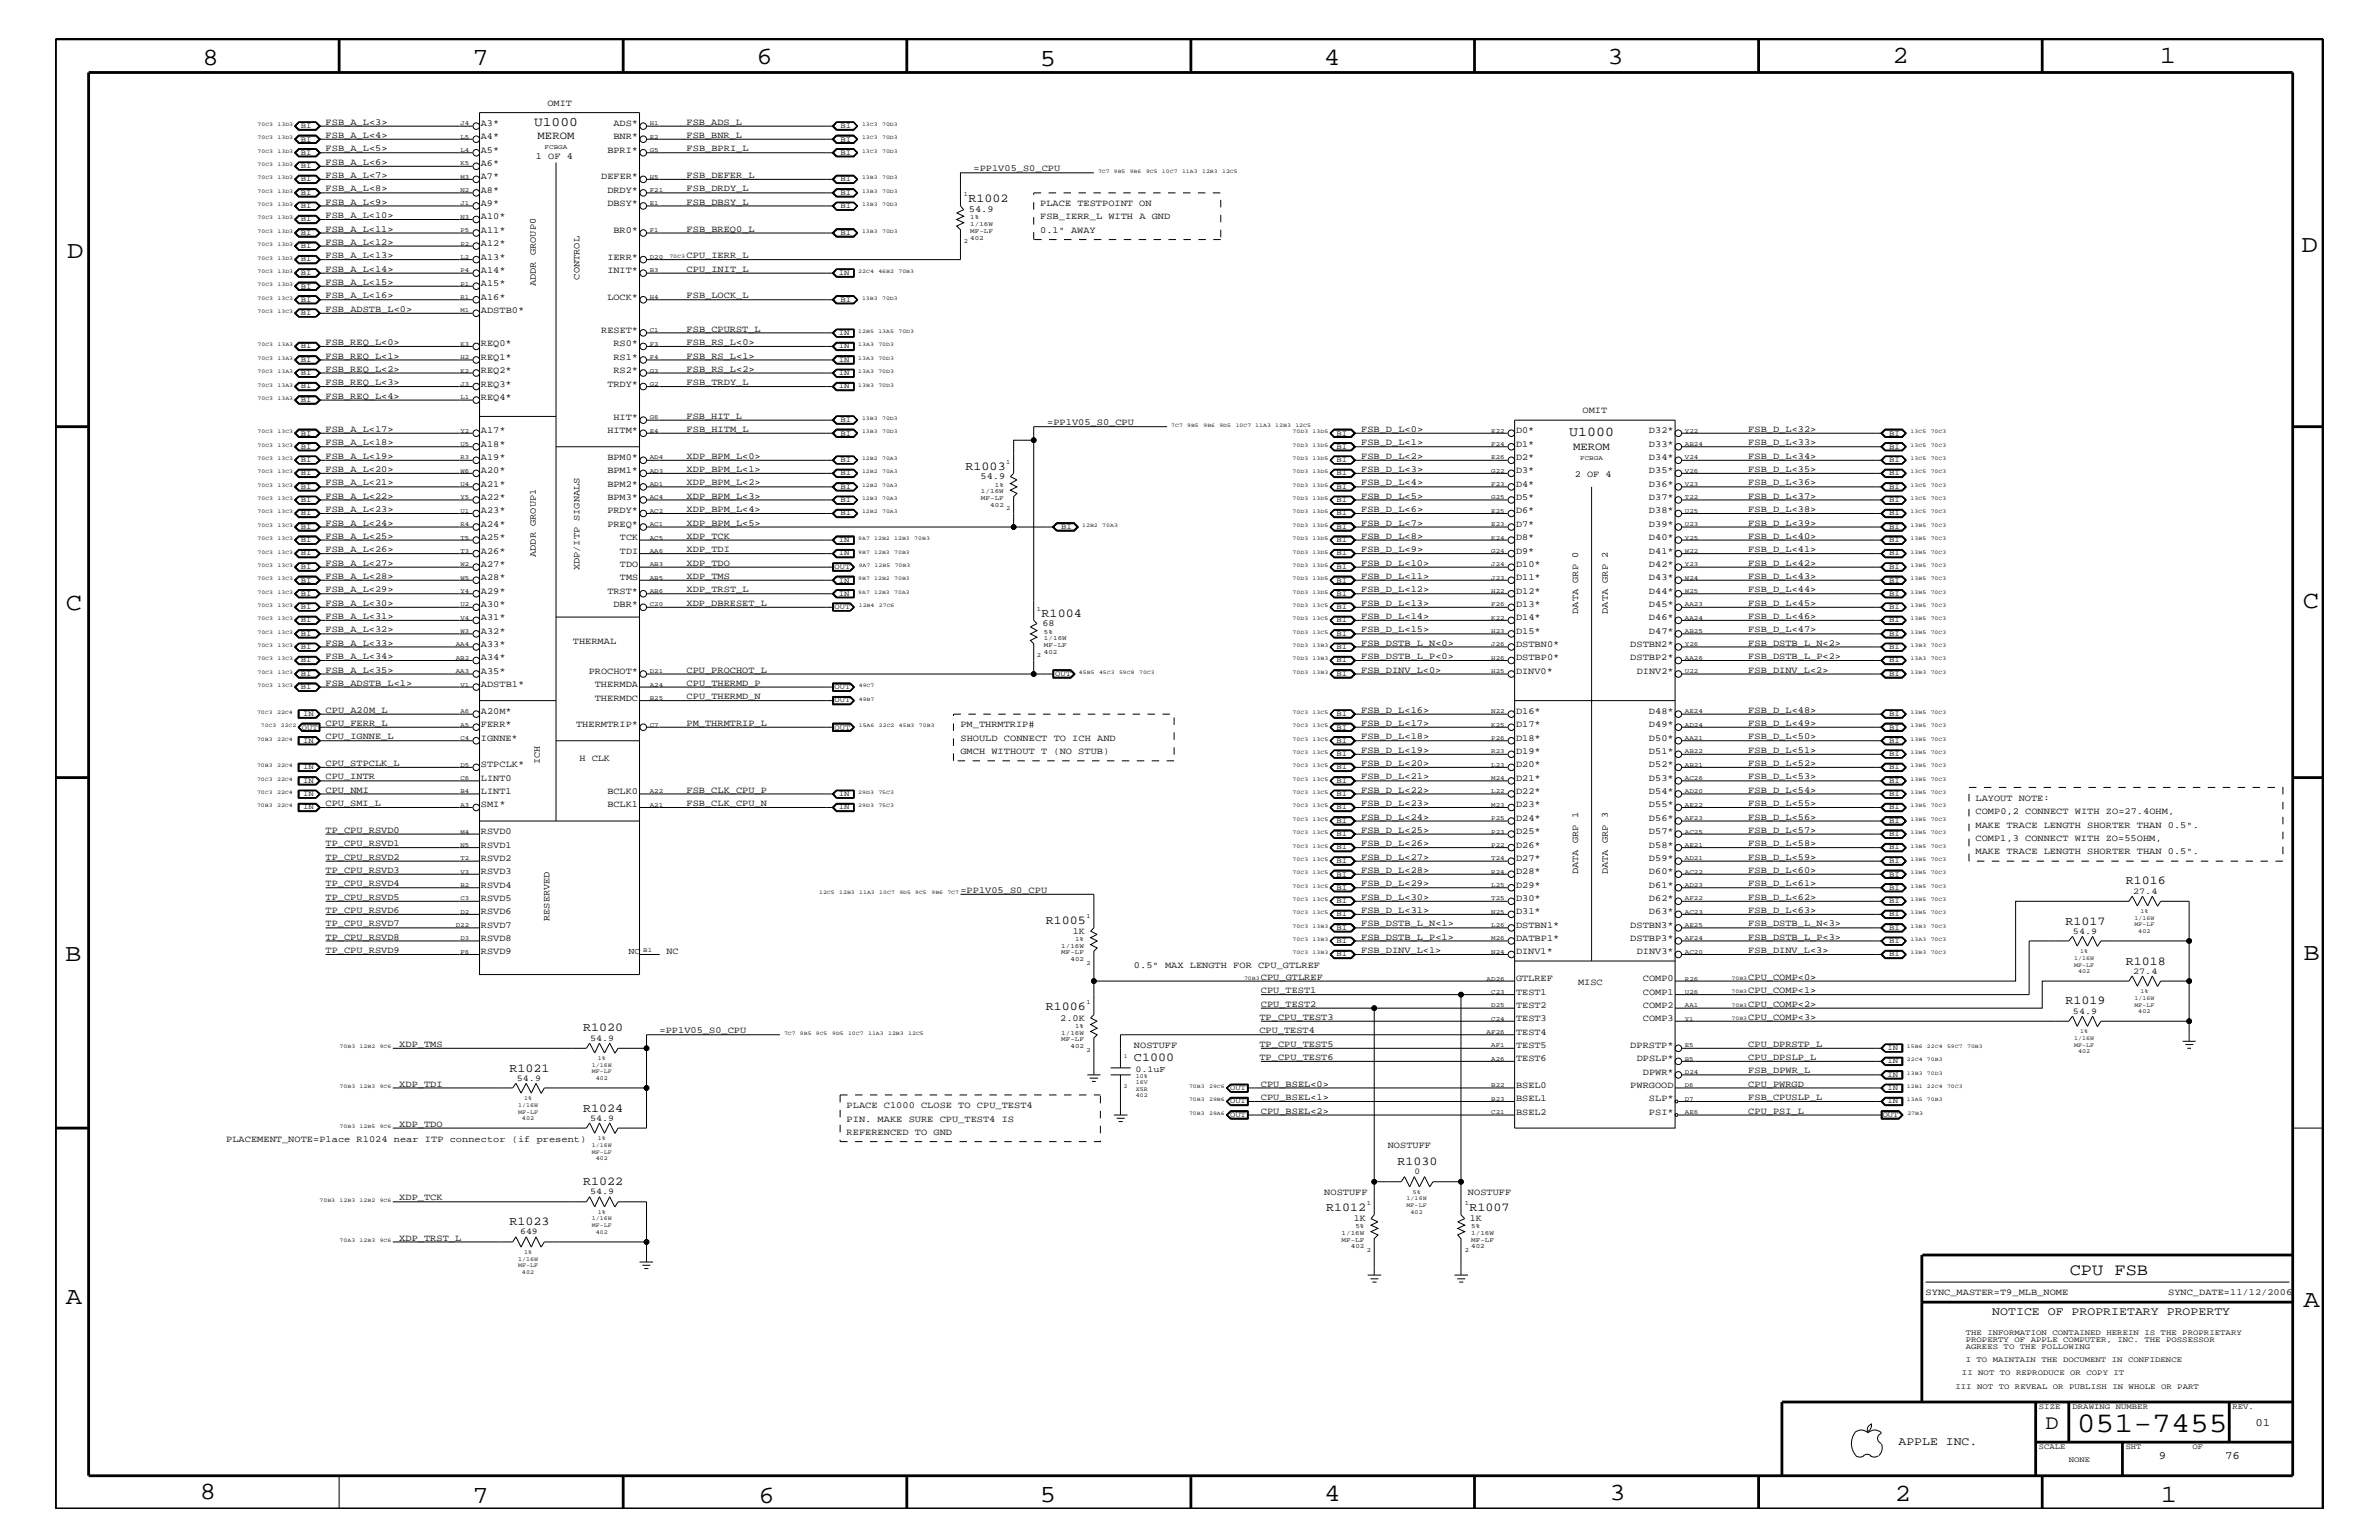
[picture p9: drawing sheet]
<svg xmlns="http://www.w3.org/2000/svg" width="432mm" height="279mm" viewBox="0 0 432 279" stroke-linecap="round" stroke-linejoin="round" font-family="sans-serif">
<defs><g id="words">
<text font-size="5.2" x="376.9" y="259.9">051-7455</text>
<g font-size="4.5">
<text x="36.7" y="11.7">8</text>
<text x="85.8" y="11.7">7</text>
<text x="137.3" y="11.5">6</text>
<text x="240.3" y="11.7">4</text>
<text x="291.8" y="11.5">3</text>
<text x="343.5" y="11.5">2</text>
<text x="392" y="11.5">1</text>
<text x="188.7" y="12.1">5</text>
<text x="12.2" y="46.8">D</text>
<text x="417.7" y="45.7">D</text>
<text x="11.9" y="110.6">C</text>
<text x="418" y="110.3">C</text>
<text x="11.9" y="174.3">B</text>
<text x="418.1" y="174.2">B</text>
<text x="11.9" y="236.7">A</text>
<text x="418.1" y="237.1">A</text>
<text x="36.2" y="271.9">8</text>
<text x="85.8" y="272.7">7</text>
<text x="137.7" y="272.7">6</text>
<text x="188.7" y="272.5">5</text>
<text x="240.4" y="272.3">4</text>
<text x="292.1" y="272.2">3</text>
<text x="343.9" y="272.3">2</text>
<text x="392.2" y="272.6">1</text>
</g>
<text font-size="3.7" x="371.3" y="259.3">D</text>
<text font-size="3" x="375.7" y="231.3">CPU FSB</text>
<text font-size="2.5" x="284.8" y="79.2">U1000</text>
<text font-size="2.4" x="96.9" y="22.9">U1000</text>
<g font-size="2.2">
<text x="175.8" y="36.7">R1002</text>
<text x="175.3" y="85.2">R1003</text>
<text x="189.1" y="111.9">R1004</text>
<text x="385.8" y="160.5">R1016</text>
<text x="189.8" y="167.6">R1005</text>
<text x="374.9" y="167.8">R1017</text>
<text x="385.8" y="175">R1018</text>
<text x="189.8" y="183.3">R1006</text>
<text x="374.9" y="182.2">R1019</text>
<text x="105.8" y="187.1">R1020</text>
<text x="92.5" y="194.4">R1021</text>
<text x="205.8" y="192.6">C1000</text>
<text x="105.8" y="201.7">R1024</text>
<text x="105.8" y="215">R1022</text>
<text x="253.7" y="211.4">R1030</text>
<text x="240.7" y="219.7">R1012</text>
<text x="266.7" y="219.7">R1007</text>
<text x="92.5" y="222.3">R1023</text>
</g>
<g font-size="2.1">
<text x="361.6" y="238.6">NOTICE OF PROPRIETARY PROPERTY</text>
<text x="344.6" y="262.2">APPLE INC.</text>
</g>
<g font-size="2">
<text x="97.6" y="25.3">MEROM</text>
<text x="285.5" y="81.6">MEROM</text>
<text x="409.4" y="258.7">01</text>
<text x="391.8" y="264.7">9</text>
<text x="403.9" y="264.7">76</text>
</g>
<g font-size="1.7">
<text x="59.1" y="22.6">FSB_A_L&lt;3&gt;</text>
<text x="87.3" y="22.9">A3*</text>
<text x="99.4" y="19.2">OMIT</text>
<text x="111.3" y="22.9">ADS*</text>
<text x="124.6" y="22.6">FSB_ADS_L</text>
<text x="59.1" y="29.9">FSB_A_L&lt;6&gt;</text>
<text x="59.1" y="25">FSB_A_L&lt;4&gt;</text>
<text x="59.1" y="27.5">FSB_A_L&lt;5&gt;</text>
<text x="87.3" y="25.3">A4*</text>
<text x="87.3" y="27.7">A5*</text>
<text x="97.3" y="28.9">1 OF 4</text>
<text x="110.2" y="27.7">BPRI*</text>
<text x="111.3" y="25.3">BNR*</text>
<text x="124.6" y="25">FSB_BNR_L</text>
<text x="124.6" y="27.5">FSB_BPRI_L</text>
<text x="59.1" y="34.7">FSB_A_L&lt;8&gt;</text>
<text x="59.1" y="32.3">FSB_A_L&lt;7&gt;</text>
<text x="87.3" y="30.2">A6*</text>
<text x="87.3" y="35">A8*</text>
<text x="87.3" y="32.5">A7*</text>
<text x="109.1" y="32.5">DEFER*</text>
<text x="110.2" y="35">DRDY*</text>
<text x="124.6" y="34.7">FSB_DRDY_L</text>
<text x="124.6" y="32.3">FSB_DEFER_L</text>
<text x="176.7" y="31.1">=PP1V05_S0_CPU</text>
<text x="59.1" y="37.2">FSB_A_L&lt;9&gt;</text>
<text x="59.1" y="39.6">FSB_A_L&lt;10&gt;</text>
<text x="87.3" y="37.4">A9*</text>
<text x="87.3" y="39.8">A10*</text>
<text x="110.2" y="37.4">DBSY*</text>
<text x="124.6" y="37.2">FSB_DBSY_L</text>
<text x="175.9" y="38.5">54.9</text>
<text x="188.8" y="37.4">PLACE TESTPOINT ON</text>
<text x="188.8" y="39.8">FSB_IERR_L WITH A GND</text>
<text x="59.1" y="46.8">FSB_A_L&lt;13&gt;</text>
<text x="59.1" y="44.4">FSB_A_L&lt;12&gt;</text>
<text x="59.1" y="42">FSB_A_L&lt;11&gt;</text>
<text x="87.3" y="47.1">A13*</text>
<text x="87.3" y="44.6">A12*</text>
<text x="87.3" y="42.3">A11*</text>
<text x="110.2" y="47.1">IERR*</text>
<text x="111.3" y="42.3">BR0*</text>
<text x="124.6" y="46.8">CPU_IERR_L</text>
<text x="124.6" y="42">FSB_BREQ0_L</text>
<text x="188.8" y="42.3">0.1&quot; AWAY</text>
<text x="59.1" y="49.3">FSB_A_L&lt;14&gt;</text>
<text x="59.1" y="51.7">FSB_A_L&lt;15&gt;</text>
<text x="87.3" y="49.6">A14*</text>
<text x="87.3" y="51.9">A15*</text>
<text x="97.3" y="51.9" transform="rotate(-90 97.3 51.9)">ADDR GROUP0</text>
<text x="105.2" y="50.7" transform="rotate(-90 105.2 50.7)">CONTROL</text>
<text x="110.2" y="49.6">INIT*</text>
<text x="124.6" y="49.3">CPU_INIT_L</text>
<text x="59.1" y="54.1">FSB_A_L&lt;16&gt;</text>
<text x="59.1" y="56.6">FSB_ADSTB_L&lt;0&gt;</text>
<text x="87.3" y="54.4">A16*</text>
<text x="87.3" y="56.8">ADSTB0*</text>
<text x="110.2" y="54.4">LOCK*</text>
<text x="124.6" y="54.1">FSB_LOCK_L</text>
<text x="59.1" y="62.6">FSB_REQ_L&lt;0&gt;</text>
<text x="59.1" y="65.1">FSB_REQ_L&lt;1&gt;</text>
<text x="87.3" y="62.9">REQ0*</text>
<text x="87.3" y="65.3">REQ1*</text>
<text x="109.1" y="60.4">RESET*</text>
<text x="111.3" y="65.3">RS1*</text>
<text x="111.3" y="62.9">RS0*</text>
<text x="124.6" y="65.1">FSB_RS_L&lt;1&gt;</text>
<text x="124.6" y="62.6">FSB_RS_L&lt;0&gt;</text>
<text x="124.6" y="60.2">FSB_CPURST_L</text>
<text x="59.1" y="67.5">FSB_REQ_L&lt;2&gt;</text>
<text x="59.1" y="69.9">FSB_REQ_L&lt;3&gt;</text>
<text x="87.3" y="67.7">REQ2*</text>
<text x="87.3" y="70.1">REQ3*</text>
<text x="110.2" y="70.1">TRDY*</text>
<text x="111.3" y="67.7">RS2*</text>
<text x="124.6" y="69.9">FSB_TRDY_L</text>
<text x="124.6" y="67.5">FSB_RS_L&lt;2&gt;</text>
<text x="59.1" y="72.3">FSB_REQ_L&lt;4&gt;</text>
<text x="87.3" y="72.6">REQ4*</text>
<text x="111.3" y="76.2">HIT*</text>
<text x="124.6" y="76">FSB_HIT_L</text>
<text x="190.1" y="77.2">=PP1V05_S0_CPU</text>
<text x="287.2" y="75">OMIT</text>
<text x="59.1" y="83.3">FSB_A_L&lt;19&gt;</text>
<text x="59.1" y="80.8">FSB_A_L&lt;18&gt;</text>
<text x="59.1" y="78.3">FSB_A_L&lt;17&gt;</text>
<text x="87.3" y="83.5">A19*</text>
<text x="87.3" y="81.1">A18*</text>
<text x="87.3" y="78.6">A17*</text>
<text x="110.2" y="83.5">BPM0*</text>
<text x="110.2" y="78.6">HITM*</text>
<text x="124.6" y="83.3">XDP_BPM_L&lt;0&gt;</text>
<text x="124.6" y="78.3">FSB_HITM_L</text>
<text x="247.1" y="78.3">FSB_D_L&lt;0&gt;</text>
<text x="247.1" y="80.8">FSB_D_L&lt;1&gt;</text>
<text x="247.1" y="83.3">FSB_D_L&lt;2&gt;</text>
<text x="275.2" y="78.6">D0*</text>
<text x="275.2" y="81.1">D1*</text>
<text x="275.2" y="83.5">D2*</text>
<text x="299.3" y="78.6">D32*</text>
<text x="299.3" y="81.1">D33*</text>
<text x="299.3" y="83.5">D34*</text>
<text x="317.3" y="78.3">FSB_D_L&lt;32&gt;</text>
<text x="317.3" y="80.8">FSB_D_L&lt;33&gt;</text>
<text x="317.3" y="83.3">FSB_D_L&lt;34&gt;</text>
<text x="59.1" y="85.6">FSB_A_L&lt;20&gt;</text>
<text x="59.1" y="88.1">FSB_A_L&lt;21&gt;</text>
<text x="87.3" y="85.9">A20*</text>
<text x="87.3" y="88.3">A21*</text>
<text x="110.2" y="88.3">BPM2*</text>
<text x="110.2" y="85.9">BPM1*</text>
<text x="124.6" y="85.6">XDP_BPM_L&lt;1&gt;</text>
<text x="124.6" y="88.1">XDP_BPM_L&lt;2&gt;</text>
<text x="178" y="87">54.9</text>
<text x="247.1" y="88.1">FSB_D_L&lt;4&gt;</text>
<text x="247.1" y="85.6">FSB_D_L&lt;3&gt;</text>
<text x="275.2" y="88.3">D4*</text>
<text x="275.2" y="85.9">D3*</text>
<text x="285.8" y="86.5">2 OF 4</text>
<text x="299.3" y="85.9">D35*</text>
<text x="299.3" y="88.3">D36*</text>
<text x="317.3" y="85.6">FSB_D_L&lt;35&gt;</text>
<text x="317.3" y="88.1">FSB_D_L&lt;36&gt;</text>
<text x="59.1" y="90.5">FSB_A_L&lt;22&gt;</text>
<text x="59.1" y="92.9">FSB_A_L&lt;23&gt;</text>
<text x="59.1" y="95.4">FSB_A_L&lt;24&gt;</text>
<text x="87.3" y="90.7">A22*</text>
<text x="87.3" y="93.2">A23*</text>
<text x="87.3" y="95.6">A24*</text>
<text x="110.2" y="95.6">PREQ*</text>
<text x="110.2" y="93.2">PRDY*</text>
<text x="110.2" y="90.7">BPM3*</text>
<text x="124.6" y="92.9">XDP_BPM_L&lt;4&gt;</text>
<text x="124.6" y="90.5">XDP_BPM_L&lt;3&gt;</text>
<text x="124.6" y="95.4">XDP_BPM_L&lt;5&gt;</text>
<text x="247.1" y="95.4">FSB_D_L&lt;7&gt;</text>
<text x="247.1" y="92.9">FSB_D_L&lt;6&gt;</text>
<text x="247.1" y="90.5">FSB_D_L&lt;5&gt;</text>
<text x="275.2" y="95.6">D7*</text>
<text x="275.2" y="93.2">D6*</text>
<text x="275.2" y="90.7">D5*</text>
<text x="299.3" y="90.7">D37*</text>
<text x="299.3" y="93.2">D38*</text>
<text x="299.3" y="95.6">D39*</text>
<text x="317.3" y="90.5">FSB_D_L&lt;37&gt;</text>
<text x="317.3" y="92.9">FSB_D_L&lt;38&gt;</text>
<text x="317.3" y="95.4">FSB_D_L&lt;39&gt;</text>
<text x="59.1" y="100.2">FSB_A_L&lt;26&gt;</text>
<text x="59.1" y="97.7">FSB_A_L&lt;25&gt;</text>
<text x="87.3" y="100.4">A26*</text>
<text x="87.3" y="98">A25*</text>
<text x="97.3" y="101" transform="rotate(-90 97.3 101)">ADDR GROUP1</text>
<text x="112.5" y="100.4">TDI</text>
<text x="112.5" y="98">TCK</text>
<text x="124.6" y="100.2">XDP_TDI</text>
<text x="124.6" y="97.7">XDP_TCK</text>
<text x="247.1" y="100.2">FSB_D_L&lt;9&gt;</text>
<text x="247.1" y="97.7">FSB_D_L&lt;8&gt;</text>
<text x="275.2" y="100.4">D9*</text>
<text x="275.2" y="98">D8*</text>
<text x="299.3" y="98">D40*</text>
<text x="299.3" y="100.4">D41*</text>
<text x="317.3" y="97.7">FSB_D_L&lt;40&gt;</text>
<text x="317.3" y="100.2">FSB_D_L&lt;41&gt;</text>
<text x="59.1" y="107.5">FSB_A_L&lt;29&gt;</text>
<text x="59.1" y="105">FSB_A_L&lt;28&gt;</text>
<text x="59.1" y="102.6">FSB_A_L&lt;27&gt;</text>
<text x="87.3" y="107.7">A29*</text>
<text x="87.3" y="105.3">A28*</text>
<text x="87.3" y="102.9">A27*</text>
<text x="105.2" y="103.5" transform="rotate(-90 105.2 103.5)">XDP/ITP SIGNALS</text>
<text x="110.2" y="107.7">TRST*</text>
<text x="112.5" y="105.3">TMS</text>
<text x="112.5" y="102.9">TDO</text>
<text x="124.6" y="107.5">XDP_TRST_L</text>
<text x="124.6" y="105">XDP_TMS</text>
<text x="124.6" y="102.6">XDP_TDO</text>
<text x="247.1" y="105">FSB_D_L&lt;11&gt;</text>
<text x="247.1" y="107.5">FSB_D_L&lt;12&gt;</text>
<text x="247.1" y="102.6">FSB_D_L&lt;10&gt;</text>
<text x="275.2" y="105.3">D11*</text>
<text x="275.2" y="107.7">D12*</text>
<text x="275.2" y="102.9">D10*</text>
<text x="299.3" y="102.9">D42*</text>
<text x="299.3" y="105.3">D43*</text>
<text x="299.3" y="107.7">D44*</text>
<text x="317.3" y="102.6">FSB_D_L&lt;42&gt;</text>
<text x="317.3" y="105">FSB_D_L&lt;43&gt;</text>
<text x="317.3" y="107.5">FSB_D_L&lt;44&gt;</text>
<text x="59.1" y="112.3">FSB_A_L&lt;31&gt;</text>
<text x="59.1" y="109.9">FSB_A_L&lt;30&gt;</text>
<text x="87.3" y="112.6">A31*</text>
<text x="87.3" y="110.2">A30*</text>
<text x="111.3" y="110.2">DBR*</text>
<text x="124.6" y="109.9">XDP_DBRESET_L</text>
<text x="189.2" y="113.7">68</text>
<text x="247.1" y="109.9">FSB_D_L&lt;13&gt;</text>
<text x="247.1" y="112.3">FSB_D_L&lt;14&gt;</text>
<text x="275.2" y="110.2">D13*</text>
<text x="275.2" y="112.6">D14*</text>
<text x="286.4" y="111.4" transform="rotate(-90 286.4 111.4)">DATA GRP 0</text>
<text x="291.8" y="111.4" transform="rotate(-90 291.8 111.4)">DATA GRP 2</text>
<text x="299.3" y="110.2">D45*</text>
<text x="299.3" y="112.6">D46*</text>
<text x="317.3" y="109.9">FSB_D_L&lt;45&gt;</text>
<text x="317.3" y="112.3">FSB_D_L&lt;46&gt;</text>
<text x="59.1" y="119.6">FSB_A_L&lt;34&gt;</text>
<text x="59.1" y="117.2">FSB_A_L&lt;33&gt;</text>
<text x="59.1" y="114.8">FSB_A_L&lt;32&gt;</text>
<text x="87.3" y="119.8">A34*</text>
<text x="87.3" y="117.4">A33*</text>
<text x="87.3" y="115">A32*</text>
<text x="104" y="116.8">THERMAL</text>
<text x="247.1" y="119.6">FSB_DSTB_L_P&lt;0&gt;</text>
<text x="247.1" y="117.2">FSB_DSTB_L_N&lt;0&gt;</text>
<text x="247.1" y="114.8">FSB_D_L&lt;15&gt;</text>
<text x="275.2" y="119.8">DSTBP0*</text>
<text x="275.2" y="117.4">DSTBN0*</text>
<text x="275.2" y="115">D15*</text>
<text x="295.9" y="117.4">DSTBN2*</text>
<text x="295.9" y="119.8">DSTBP2*</text>
<text x="299.3" y="115">D47*</text>
<text x="317.3" y="117.2">FSB_DSTB_L_N&lt;2&gt;</text>
<text x="317.3" y="119.6">FSB_DSTB_L_P&lt;2&gt;</text>
<text x="317.3" y="114.8">FSB_D_L&lt;47&gt;</text>
<text x="59.1" y="124.4">FSB_ADSTB_L&lt;1&gt;</text>
<text x="59.1" y="122">FSB_A_L&lt;35&gt;</text>
<text x="87.3" y="124.7">ADSTB1*</text>
<text x="87.3" y="122.3">A35*</text>
<text x="106.8" y="122.3">PROCHOT*</text>
<text x="107.9" y="124.7">THERMDA</text>
<text x="124.6" y="124.4">CPU_THERMD_P</text>
<text x="124.6" y="122">CPU_PROCHOT_L</text>
<text x="247.1" y="122">FSB_DINV_L&lt;0&gt;</text>
<text x="275.2" y="122.3">DINV0*</text>
<text x="297.1" y="122.3">DINV2*</text>
<text x="317.3" y="122">FSB_DINV_L&lt;2&gt;</text>
<text x="59.1" y="129.3">CPU_A20M_L</text>
<text x="59.1" y="131.7">CPU_FERR_L</text>
<text x="87.3" y="131.9">FERR*</text>
<text x="87.3" y="129.6">A20M*</text>
<text x="104.6" y="131.9">THERMTRIP*</text>
<text x="107.9" y="127.1">THERMDC</text>
<text x="124.6" y="131.7">PM_THRMTRIP_L</text>
<text x="124.6" y="126.9">CPU_THERMD_N</text>
<text x="174.3" y="131.9">PM_THRMTRIP#</text>
<text x="247.1" y="129.3">FSB_D_L&lt;16&gt;</text>
<text x="247.1" y="131.7">FSB_D_L&lt;17&gt;</text>
<text x="275.2" y="129.6">D16*</text>
<text x="275.2" y="131.9">D17*</text>
<text x="299.3" y="129.6">D48*</text>
<text x="299.3" y="131.9">D49*</text>
<text x="317.3" y="129.3">FSB_D_L&lt;48&gt;</text>
<text x="317.3" y="131.7">FSB_D_L&lt;49&gt;</text>
<text x="59.1" y="134.1">CPU_IGNNE_L</text>
<text x="87.3" y="134.4">IGNNE*</text>
<text x="174.3" y="134.4">SHOULD CONNECT TO ICH AND</text>
<text x="174.3" y="136.8">GMCH WITHOUT T (NO STUB)</text>
<text x="247.1" y="136.6">FSB_D_L&lt;19&gt;</text>
<text x="247.1" y="134.1">FSB_D_L&lt;18&gt;</text>
<text x="275.2" y="136.8">D19*</text>
<text x="275.2" y="134.4">D18*</text>
<text x="299.3" y="134.4">D50*</text>
<text x="299.3" y="136.8">D51*</text>
<text x="317.3" y="134.1">FSB_D_L&lt;50&gt;</text>
<text x="317.3" y="136.6">FSB_D_L&lt;51&gt;</text>
<text x="59.1" y="143.9">CPU_NMI</text>
<text x="59.1" y="141.4">CPU_INTR</text>
<text x="59.1" y="139">CPU_STPCLK_L</text>
<text x="87.3" y="141.7">LINT0</text>
<text x="87.3" y="139.2">STPCLK*</text>
<text x="98" y="138.6" transform="rotate(-90 98 138.6)">ICH</text>
<text x="105.2" y="138">H CLK</text>
<text x="124.6" y="143.9">FSB_CLK_CPU_P</text>
<text x="247.1" y="139">FSB_D_L&lt;20&gt;</text>
<text x="247.1" y="141.4">FSB_D_L&lt;21&gt;</text>
<text x="247.1" y="143.9">FSB_D_L&lt;22&gt;</text>
<text x="275.2" y="139.2">D20*</text>
<text x="275.2" y="141.7">D21*</text>
<text x="299.3" y="139.2">D52*</text>
<text x="299.3" y="141.7">D53*</text>
<text x="317.3" y="139">FSB_D_L&lt;52&gt;</text>
<text x="317.3" y="141.4">FSB_D_L&lt;53&gt;</text>
<text x="317.3" y="143.9">FSB_D_L&lt;54&gt;</text>
<text x="59.1" y="146.2">CPU_SMI_L</text>
<text x="87.3" y="146.5">SMI*</text>
<text x="87.3" y="144">LINT1</text>
<text x="110.2" y="146.5">BCLK1</text>
<text x="110.2" y="144">BCLK0</text>
<text x="124.6" y="146.2">FSB_CLK_CPU_N</text>
<text x="247.1" y="146.2">FSB_D_L&lt;23&gt;</text>
<text x="247.1" y="148.7">FSB_D_L&lt;24&gt;</text>
<text x="275.2" y="144">D22*</text>
<text x="275.2" y="146.5">D23*</text>
<text x="275.2" y="149">D24*</text>
<text x="299.3" y="144">D54*</text>
<text x="299.3" y="146.5">D55*</text>
<text x="299.3" y="149">D56*</text>
<text x="317.3" y="146.2">FSB_D_L&lt;55&gt;</text>
<text x="317.3" y="148.7">FSB_D_L&lt;56&gt;</text>
<text x="358.6" y="145.3">LAYOUT NOTE:</text>
<text x="358.6" y="147.7">COMP0,2 CONNECT WITH ZO=27.4OHM,</text>
<text x="59.1" y="156">TP_CPU_RSVD2</text>
<text x="59.1" y="153.5">TP_CPU_RSVD1</text>
<text x="59.1" y="151.1">TP_CPU_RSVD0</text>
<text x="87.3" y="153.8">RSVD1</text>
<text x="87.3" y="151.3">RSVD0</text>
<text x="247.1" y="151.1">FSB_D_L&lt;25&gt;</text>
<text x="247.1" y="153.5">FSB_D_L&lt;26&gt;</text>
<text x="247.1" y="156">FSB_D_L&lt;27&gt;</text>
<text x="275.2" y="151.3">D25*</text>
<text x="275.2" y="153.8">D26*</text>
<text x="299.3" y="151.3">D57*</text>
<text x="299.3" y="153.8">D58*</text>
<text x="317.3" y="151.1">FSB_D_L&lt;57&gt;</text>
<text x="317.3" y="153.5">FSB_D_L&lt;58&gt;</text>
<text x="317.3" y="156">FSB_D_L&lt;59&gt;</text>
<text x="358.6" y="150.1">MAKE TRACE LENGTH SHORTER THAN 0.5&quot;.</text>
<text x="358.6" y="155">MAKE TRACE LENGTH SHORTER THAN 0.5&quot;.</text>
<text x="358.6" y="152.6">COMP1,3 CONNECT WITH ZO=55OHM,</text>
<text x="59.1" y="160.8">TP_CPU_RSVD4</text>
<text x="59.1" y="158.4">TP_CPU_RSVD3</text>
<text x="87.3" y="161.1">RSVD4</text>
<text x="87.3" y="158.6">RSVD3</text>
<text x="87.3" y="156.2">RSVD2</text>
<text x="174.3" y="162">=PP1V05_S0_CPU</text>
<text x="247.1" y="158.4">FSB_D_L&lt;28&gt;</text>
<text x="247.1" y="160.8">FSB_D_L&lt;29&gt;</text>
<text x="275.2" y="156.2">D27*</text>
<text x="275.2" y="158.6">D28*</text>
<text x="275.2" y="161.1">D29*</text>
<text x="286.4" y="158.6" transform="rotate(-90 286.4 158.6)">DATA GRP 1</text>
<text x="291.8" y="158.6" transform="rotate(-90 291.8 158.6)">DATA GRP 3</text>
<text x="299.3" y="156.2">D59*</text>
<text x="299.3" y="158.6">D60*</text>
<text x="299.3" y="161.1">D61*</text>
<text x="317.3" y="158.4">FSB_D_L&lt;60&gt;</text>
<text x="317.3" y="160.8">FSB_D_L&lt;61&gt;</text>
<text x="59.1" y="165.6">TP_CPU_RSVD6</text>
<text x="59.1" y="163.3">TP_CPU_RSVD5</text>
<text x="87.3" y="165.9">RSVD6</text>
<text x="87.3" y="163.5">RSVD5</text>
<text x="99.7" y="167.1" transform="rotate(-90 99.7 167.1)">RESERVED</text>
<text x="247.1" y="165.6">FSB_D_L&lt;31&gt;</text>
<text x="247.1" y="163.3">FSB_D_L&lt;30&gt;</text>
<text x="275.2" y="165.9">D31*</text>
<text x="275.2" y="163.5">D30*</text>
<text x="299.3" y="163.5">D62*</text>
<text x="299.3" y="165.9">D63*</text>
<text x="317.3" y="163.3">FSB_D_L&lt;62&gt;</text>
<text x="317.3" y="165.6">FSB_D_L&lt;63&gt;</text>
<text x="59.1" y="172.9">TP_CPU_RSVD9</text>
<text x="59.1" y="170.5">TP_CPU_RSVD8</text>
<text x="59.1" y="168.1">TP_CPU_RSVD7</text>
<text x="87.3" y="173.2">RSVD9</text>
<text x="87.3" y="170.7">RSVD8</text>
<text x="87.3" y="168.3">RSVD7</text>
<text x="121" y="173.2">NC</text>
<text x="194.7" y="169.4">1K</text>
<text x="247.1" y="172.9">FSB_DINV_L&lt;1&gt;</text>
<text x="247.1" y="170.5">FSB_DSTB_L_P&lt;1&gt;</text>
<text x="247.1" y="168.1">FSB_DSTB_L_N&lt;1&gt;</text>
<text x="275.2" y="173.2">DINV1*</text>
<text x="275.2" y="170.7">DATBP1*</text>
<text x="275.2" y="168.3">DSTBN1*</text>
<text x="295.9" y="168.3">DSTBN3*</text>
<text x="295.9" y="170.7">DSTBP3*</text>
<text x="297.1" y="173.2">DINV3*</text>
<text x="317.3" y="168.1">FSB_DSTB_L_N&lt;3&gt;</text>
<text x="317.3" y="170.5">FSB_DSTB_L_P&lt;3&gt;</text>
<text x="317.3" y="172.9">FSB_DINV_L&lt;3&gt;</text>
<text x="205.8" y="175.6">0.5&quot; MAX LENGTH FOR CPU_GTLREF</text>
<text x="228.9" y="177.7">CPU_GTLREF</text>
<text x="275.2" y="178">GTLREF</text>
<text x="286.4" y="178.7">MISC</text>
<text x="298.2" y="178">COMP0</text>
<text x="317.3" y="177.7">CPU_COMP&lt;0&gt;</text>
<text x="192.4" y="185.2">2.0K</text>
<text x="228.6" y="185">TP_CPU_TEST3</text>
<text x="228.9" y="180.2">CPU_TEST1</text>
<text x="228.9" y="182.7">CPU_TEST2</text>
<text x="275.2" y="180.5">TEST1</text>
<text x="275.2" y="182.9">TEST2</text>
<text x="275.2" y="185.3">TEST3</text>
<text x="298.2" y="180.5">COMP1</text>
<text x="298.2" y="182.9">COMP2</text>
<text x="298.2" y="185.3">COMP3</text>
<text x="317.3" y="180.2">CPU_COMP&lt;1&gt;</text>
<text x="317.3" y="182.7">CPU_COMP&lt;2&gt;</text>
<text x="317.3" y="185">CPU_COMP&lt;3&gt;</text>
<text x="72.5" y="189.9">XDP_TMS</text>
<text x="119.7" y="187.5">=PP1V05_S0_CPU</text>
<text x="205.8" y="190.2">NOSTUFF</text>
<text x="228.6" y="189.9">TP_CPU_TEST5</text>
<text x="228.6" y="187.5">CPU_TEST4</text>
<text x="275.2" y="187.7">TEST4</text>
<text x="275.2" y="190.2">TEST5</text>
<text x="295.9" y="190.2">DPRSTP*</text>
<text x="317.3" y="189.9">CPU_DPRSTP_L</text>
<text x="72.5" y="197.2">XDP_TDI</text>
<text x="228.6" y="192.3">TP_CPU_TEST6</text>
<text x="228.9" y="197.2">CPU_BSEL&lt;0&gt;</text>
<text x="275.2" y="192.6">TEST6</text>
<text x="275.2" y="197.4">BSEL0</text>
<text x="295.9" y="197.4">PWRGOOD</text>
<text x="297.1" y="192.6">DPSLP*</text>
<text x="298.2" y="195">DPWR*</text>
<text x="317.3" y="192.3">CPU_DPSLP_L</text>
<text x="317.3" y="194.8">FSB_DPWR_L</text>
<text x="317.3" y="197.2">CPU_PWRGD</text>
<text x="153.7" y="201">PLACE C1000 CLOSE TO CPU_TEST4</text>
<text x="153.7" y="203.5">PIN. MAKE SURE CPU_TEST4 IS</text>
<text x="228.9" y="199.6">CPU_BSEL&lt;1&gt;</text>
<text x="228.9" y="202">CPU_BSEL&lt;2&gt;</text>
<text x="275.2" y="199.8">BSEL1</text>
<text x="275.2" y="202.3">BSEL2</text>
<text x="299.3" y="199.8">SLP*</text>
<text x="299.3" y="202.3">PSI*</text>
<text x="317.3" y="199.6">FSB_CPUSLP_L</text>
<text x="317.3" y="202">CPU_PSI_L</text>
<text x="41.1" y="207.1">PLACEMENT_NOTE=Place R1024 near ITP connector (if present)</text>
<text x="72.5" y="204.4">XDP_TDO</text>
<text x="153.7" y="205.9">REFERENCED TO GND</text>
<text x="251.9" y="208.3">NOSTUFF</text>
<text x="72.5" y="217.8">XDP_TCK</text>
<text x="240.4" y="216.9">NOSTUFF</text>
<text x="245.7" y="221.5">1K</text>
<text x="266.4" y="216.9">NOSTUFF</text>
<text x="266.8" y="221.5">1K</text>
<text x="72.5" y="225.1">XDP_TRST_L</text>
<text x="349.5" y="235">SYNC_MASTER=T9_MLB_NOME</text>
<text x="393.5" y="235">SYNC_DATE=11/12/2006</text>
</g>
<g font-size="1.6">
<text x="387.2" y="162.2">27.4</text>
<text x="114" y="173.2">NC</text>
<text x="376.3" y="169.4">54.9</text>
<text x="387.2" y="176.7">27.4</text>
<text x="376.3" y="184">54.9</text>
<text x="107.1" y="188.8">54.9</text>
<text x="93.8" y="196.1">54.9</text>
<text x="206.1" y="194.4">0.1uF</text>
<text x="107.1" y="203.4">54.9</text>
<text x="256.7" y="213">0</text>
<text x="107.1" y="216.7">54.9</text>
<text x="94.4" y="224">649</text>
</g>
<g font-size="1.4">
<text x="54.6" y="23.2">BI</text>
<text x="152.6" y="23.2">BI</text>
<text x="54.6" y="25.7">BI</text>
<text x="54.6" y="28.1">BI</text>
<text x="152.6" y="25.7">BI</text>
<text x="152.6" y="28.1">BI</text>
<text x="54.6" y="30.5">BI</text>
<text x="54.6" y="32.9">BI</text>
<text x="54.6" y="35.3">BI</text>
<text x="152.6" y="32.9">BI</text>
<text x="152.6" y="35.3">BI</text>
<text x="54.6" y="37.8">BI</text>
<text x="54.6" y="40.2">BI</text>
<text x="152.6" y="37.8">BI</text>
<text x="54.6" y="42.6">BI</text>
<text x="54.6" y="45.1">BI</text>
<text x="54.6" y="47.4">BI</text>
<text x="152.6" y="42.6">BI</text>
<text x="54.6" y="49.9">BI</text>
<text x="54.6" y="52.4">BI</text>
<text x="152.2" y="49.9">IN</text>
<text x="54.6" y="54.7">BI</text>
<text x="54.6" y="57.2">BI</text>
<text x="152.6" y="54.7">BI</text>
<text x="54.6" y="63.2">BI</text>
<text x="54.6" y="65.6">BI</text>
<text x="152.2" y="60.8">IN</text>
<text x="152.2" y="63.2">IN</text>
<text x="152.2" y="65.6">IN</text>
<text x="54.6" y="68.1">BI</text>
<text x="54.6" y="70.5">BI</text>
<text x="152.2" y="68.1">IN</text>
<text x="152.2" y="70.5">IN</text>
<text x="54.6" y="72.9">BI</text>
<text x="152.6" y="76.6">BI</text>
<text x="54.6" y="79">BI</text>
<text x="54.6" y="81.4">BI</text>
<text x="54.6" y="83.8">BI</text>
<text x="152.6" y="79">BI</text>
<text x="152.6" y="83.8">BI</text>
<text x="242.6" y="79">BI</text>
<text x="242.6" y="81.4">BI</text>
<text x="242.6" y="83.8">BI</text>
<text x="342.9" y="79">BI</text>
<text x="342.9" y="81.4">BI</text>
<text x="342.9" y="83.8">BI</text>
<text x="54.6" y="86.2">BI</text>
<text x="54.6" y="88.7">BI</text>
<text x="152.6" y="86.2">BI</text>
<text x="152.6" y="88.7">BI</text>
<text x="242.6" y="86.2">BI</text>
<text x="242.6" y="88.7">BI</text>
<text x="342.9" y="86.2">BI</text>
<text x="342.9" y="88.7">BI</text>
<text x="54.6" y="91.1">BI</text>
<text x="54.6" y="93.5">BI</text>
<text x="54.6" y="96">BI</text>
<text x="152.6" y="91.1">BI</text>
<text x="152.6" y="93.5">BI</text>
<text x="192.6" y="96">BI</text>
<text x="242.6" y="91.1">BI</text>
<text x="242.6" y="93.5">BI</text>
<text x="242.6" y="96">BI</text>
<text x="342.9" y="91.1">BI</text>
<text x="342.9" y="93.5">BI</text>
<text x="342.9" y="96">BI</text>
<text x="54.6" y="98.4">BI</text>
<text x="54.6" y="100.8">BI</text>
<text x="152.2" y="98.4">IN</text>
<text x="152.2" y="100.8">IN</text>
<text x="242.6" y="98.4">BI</text>
<text x="242.6" y="100.8">BI</text>
<text x="342.9" y="98.4">BI</text>
<text x="342.9" y="100.8">BI</text>
<text x="54.6" y="103.2">BI</text>
<text x="54.6" y="105.7">BI</text>
<text x="151.5" y="103.2">OUT</text>
<text x="152.2" y="105.7">IN</text>
<text x="242.6" y="103.2">BI</text>
<text x="242.6" y="105.7">BI</text>
<text x="342.9" y="103.2">BI</text>
<text x="342.9" y="105.7">BI</text>
<text x="54.6" y="108.1">BI</text>
<text x="54.6" y="110.5">BI</text>
<text x="54.6" y="112.9">BI</text>
<text x="151.5" y="110.5">OUT</text>
<text x="152.2" y="108.1">IN</text>
<text x="242.6" y="108.1">BI</text>
<text x="242.6" y="110.5">BI</text>
<text x="242.6" y="112.9">BI</text>
<text x="342.9" y="108.1">BI</text>
<text x="342.9" y="110.5">BI</text>
<text x="342.9" y="112.9">BI</text>
<text x="54.6" y="115.3">BI</text>
<text x="54.6" y="117.8">BI</text>
<text x="242.6" y="115.3">BI</text>
<text x="242.6" y="117.8">BI</text>
<text x="342.9" y="115.3">BI</text>
<text x="342.9" y="117.8">BI</text>
<text x="54.6" y="125.1">BI</text>
<text x="54.6" y="120.2">BI</text>
<text x="54.6" y="122.6">BI</text>
<text x="151.5" y="125.1">OUT</text>
<text x="191.5" y="122.6">OUT</text>
<text x="242.6" y="120.2">BI</text>
<text x="242.6" y="122.6">BI</text>
<text x="342.9" y="120.2">BI</text>
<text x="342.9" y="122.6">BI</text>
<text x="55" y="129.9">IN</text>
<text x="151.5" y="127.5">OUT</text>
<text x="242.6" y="129.9">BI</text>
<text x="342.9" y="129.9">BI</text>
<text x="54.8" y="132.4">OUT</text>
<text x="55" y="134.7">IN</text>
<text x="151.5" y="132.4">OUT</text>
<text x="242.6" y="132.4">BI</text>
<text x="242.6" y="134.7">BI</text>
<text x="242.6" y="137.2">BI</text>
<text x="342.9" y="132.4">BI</text>
<text x="342.9" y="134.7">BI</text>
<text x="342.9" y="137.2">BI</text>
<text x="55" y="142">IN</text>
<text x="55" y="139.6">IN</text>
<text x="242.6" y="139.6">BI</text>
<text x="242.6" y="142">BI</text>
<text x="342.9" y="139.6">BI</text>
<text x="342.9" y="142">BI</text>
<text x="55" y="144.5">IN</text>
<text x="55" y="146.8">IN</text>
<text x="152.2" y="144.5">IN</text>
<text x="152.2" y="146.8">IN</text>
<text x="242.6" y="144.5">BI</text>
<text x="242.6" y="146.8">BI</text>
<text x="242.6" y="149.3">BI</text>
<text x="342.9" y="144.5">BI</text>
<text x="342.9" y="146.8">BI</text>
<text x="342.9" y="149.3">BI</text>
<text x="242.6" y="151.8">BI</text>
<text x="242.6" y="154.1">BI</text>
<text x="342.9" y="151.8">BI</text>
<text x="342.9" y="154.1">BI</text>
<text x="242.6" y="156.6">BI</text>
<text x="242.6" y="159">BI</text>
<text x="242.6" y="161.4">BI</text>
<text x="342.9" y="156.6">BI</text>
<text x="342.9" y="159">BI</text>
<text x="342.9" y="161.4">BI</text>
<text x="242.6" y="163.9">BI</text>
<text x="242.6" y="166.2">BI</text>
<text x="342.9" y="163.9">BI</text>
<text x="342.9" y="166.2">BI</text>
<text x="242.6" y="168.7">BI</text>
<text x="242.6" y="171.1">BI</text>
<text x="242.6" y="173.5">BI</text>
<text x="342.9" y="168.7">BI</text>
<text x="342.9" y="171.1">BI</text>
<text x="342.9" y="173.5">BI</text>
<text x="342.6" y="190.5">IN</text>
<text x="223.3" y="197.8">OUT</text>
<text x="342.6" y="192.9">IN</text>
<text x="342.6" y="195.4">IN</text>
<text x="342.6" y="197.8">IN</text>
<text x="223.3" y="200.2">OUT</text>
<text x="223.3" y="202.6">OUT</text>
<text x="341.7" y="202.6">OUT</text>
<text x="342.6" y="200.2">IN</text>
<text x="356.8" y="242.3">THE INFORMATION CONTAINED HEREIN IS THE PROPRIETARY</text>
<text x="356.8" y="243.5">PROPERTY OF APPLE COMPUTER, INC. THE POSSESSOR</text>
<text x="356.8" y="244.7">AGREES TO THE FOLLOWING</text>
<text x="354.9" y="252">III NOT TO REVEAL OR PUBLISH IN WHOLE OR PART</text>
<text x="356.1" y="249.5">II NOT TO REPRODUCE OR COPY IT</text>
<text x="356.8" y="247.1">I TO MAINTAIN THE DOCUMENT IN CONFIDENCE</text>
<text x="370.1" y="255.6">SIZE</text>
<text x="376.2" y="255.6">DRAWING NUMBER</text>
<text x="405.2" y="255.6">REV.</text>
<text x="370.1" y="262.9">SCALE</text>
<text x="385.8" y="262.9">SHT</text>
<text x="397.9" y="262.9">OF</text>
<text x="375.5" y="265.3">NONE</text>
</g>
<g font-size="1.2">
<text x="83.6" y="22.7">J4</text>
<text x="117.9" y="22.7">H1</text>
<text x="83.6" y="25.2">L5</text>
<text x="83.6" y="27.5">L4</text>
<text x="98.8" y="27.1">FCBGA</text>
<text x="117.9" y="25.2">E2</text>
<text x="117.9" y="27.5">G5</text>
<text x="83.6" y="30">K5</text>
<text x="83.6" y="32.5">M3</text>
<text x="83.6" y="34.8">N2</text>
<text x="117.9" y="32.5">H5</text>
<text x="117.9" y="34.8">F21</text>
<text x="174.9" y="35.6">1</text>
<text x="83.6" y="39.7">N3</text>
<text x="83.6" y="37.3">J1</text>
<text x="117.9" y="37.3">E1</text>
<text x="176.1" y="39.8">1%</text>
<text x="176.1" y="41">1/16W</text>
<text x="83.6" y="42.1">P5</text>
<text x="83.6" y="44.6">P2</text>
<text x="83.6" y="47">L2</text>
<text x="117.9" y="42.1">F1</text>
<text x="117.9" y="47">D20</text>
<text x="174.9" y="44.1">2</text>
<text x="176.1" y="42.3">MF-LF</text>
<text x="176.1" y="43.5">402</text>
<text x="83.6" y="49.4">P4</text>
<text x="83.6" y="51.8">P1</text>
<text x="117.9" y="49.4">B3</text>
<text x="83.6" y="54.2">R1</text>
<text x="83.6" y="56.7">M1</text>
<text x="117.9" y="54.2">H4</text>
<text x="83.6" y="62.8">K3</text>
<text x="83.6" y="65.1">H2</text>
<text x="117.9" y="60.3">C1</text>
<text x="117.9" y="62.8">F3</text>
<text x="117.9" y="65.1">F4</text>
<text x="83.6" y="67.6">K2</text>
<text x="83.6" y="70">J3</text>
<text x="117.9" y="70">G2</text>
<text x="117.9" y="67.6">G3</text>
<text x="83.6" y="72.4">L1</text>
<text x="117.9" y="76.1">G6</text>
<text x="83.6" y="78.5">Y2</text>
<text x="83.6" y="80.9">U5</text>
<text x="83.6" y="83.3">R3</text>
<text x="117.9" y="83.3">AD4</text>
<text x="117.9" y="78.5">E4</text>
<text x="270.7" y="78.5">E22</text>
<text x="270.7" y="80.9">F24</text>
<text x="270.7" y="83.3">E26</text>
<text x="286.8" y="83.5">FCBGA</text>
<text x="305.8" y="80.9">AB24</text>
<text x="305.8" y="83.3">V24</text>
<text x="305.8" y="78.5">Y22</text>
<text x="83.6" y="85.8">W6</text>
<text x="83.6" y="88.2">U4</text>
<text x="117.9" y="85.8">AD3</text>
<text x="117.9" y="88.2">AD1</text>
<text x="178.1" y="89.5">1/16W</text>
<text x="180.6" y="88.3">1%</text>
<text x="182.6" y="84.1">1</text>
<text x="270.7" y="88.2">F23</text>
<text x="270.7" y="85.8">G22</text>
<text x="305.8" y="85.8">V26</text>
<text x="305.8" y="88.2">V23</text>
<text x="83.6" y="90.6">Y5</text>
<text x="83.6" y="93.1">U1</text>
<text x="83.6" y="95.4">R4</text>
<text x="117.9" y="90.6">AC4</text>
<text x="117.9" y="93.1">AC2</text>
<text x="117.9" y="95.4">AC1</text>
<text x="178.1" y="90.7">MF-LF</text>
<text x="179.7" y="92">402</text>
<text x="182.6" y="92.6">2</text>
<text x="270.7" y="90.6">G25</text>
<text x="270.7" y="93.1">E25</text>
<text x="270.7" y="95.4">E23</text>
<text x="305.8" y="90.6">T22</text>
<text x="305.8" y="93.1">U25</text>
<text x="305.8" y="95.4">U23</text>
<text x="83.6" y="97.9">T5</text>
<text x="83.6" y="100.4">T3</text>
<text x="117.9" y="97.9">AC5</text>
<text x="117.9" y="100.4">AA6</text>
<text x="270.7" y="97.9">K24</text>
<text x="270.7" y="100.4">G24</text>
<text x="305.8" y="97.9">Y25</text>
<text x="305.8" y="100.4">W22</text>
<text x="83.6" y="102.7">W2</text>
<text x="83.6" y="105.2">W5</text>
<text x="83.6" y="107.6">Y4</text>
<text x="117.9" y="102.7">AB3</text>
<text x="117.9" y="105.2">AB5</text>
<text x="117.9" y="107.6">AB6</text>
<text x="270.7" y="102.7">J24</text>
<text x="270.7" y="105.2">J23</text>
<text x="270.7" y="107.6">H22</text>
<text x="305.8" y="102.7">Y23</text>
<text x="305.8" y="105.2">W24</text>
<text x="305.8" y="107.6">W25</text>
<text x="83.6" y="110">U2</text>
<text x="83.6" y="112.5">V4</text>
<text x="117.9" y="110">C20</text>
<text x="188.2" y="110.8">1</text>
<text x="270.7" y="110">F26</text>
<text x="270.7" y="112.5">K22</text>
<text x="305.8" y="110">AA23</text>
<text x="305.8" y="112.5">AA24</text>
<text x="82.7" y="117.3">AA4</text>
<text x="82.7" y="119.7">AB2</text>
<text x="83.6" y="114.8">W3</text>
<text x="188.2" y="119.2">2</text>
<text x="189.5" y="115">5%</text>
<text x="189.5" y="116.2">1/16W</text>
<text x="189.5" y="118.6">402</text>
<text x="189.5" y="117.4">MF-LF</text>
<text x="270.7" y="117.3">J26</text>
<text x="270.7" y="114.8">H23</text>
<text x="270.7" y="119.7">H26</text>
<text x="305.8" y="114.8">AB25</text>
<text x="305.8" y="117.3">Y26</text>
<text x="305.8" y="119.7">AA26</text>
<text x="82.7" y="122.1">AA3</text>
<text x="83.6" y="124.6">V1</text>
<text x="117.9" y="122.1">D21</text>
<text x="117.9" y="124.6">A24</text>
<text x="270.7" y="122.1">H25</text>
<text x="305.8" y="122.1">U22</text>
<text x="83.6" y="129.4">A6</text>
<text x="83.6" y="131.9">A5</text>
<text x="117.9" y="127">B25</text>
<text x="117.9" y="131.9">C7</text>
<text x="270.7" y="129.4">N22</text>
<text x="270.7" y="131.9">K25</text>
<text x="305.8" y="129.4">AE24</text>
<text x="305.8" y="131.9">AD24</text>
<text x="83.6" y="134.2">C4</text>
<text x="270.7" y="134.2">P26</text>
<text x="270.7" y="136.7">R23</text>
<text x="305.8" y="134.2">AA21</text>
<text x="305.8" y="136.7">AB22</text>
<text x="83.6" y="141.5">C6</text>
<text x="83.6" y="144">B4</text>
<text x="83.6" y="139.1">D5</text>
<text x="117.9" y="144">A22</text>
<text x="270.7" y="139.1">L23</text>
<text x="270.7" y="141.5">M24</text>
<text x="270.7" y="144">L22</text>
<text x="305.8" y="139.1">AB21</text>
<text x="305.8" y="141.5">AC26</text>
<text x="305.8" y="144">AD20</text>
<text x="83.6" y="146.4">A3</text>
<text x="117.9" y="146.4">A21</text>
<text x="270.7" y="146.4">M23</text>
<text x="270.7" y="148.8">P25</text>
<text x="305.8" y="146.4">AE22</text>
<text x="305.8" y="148.8">AF23</text>
<text x="83.6" y="151.2">M4</text>
<text x="83.6" y="153.7">N5</text>
<text x="270.7" y="151.2">P23</text>
<text x="270.7" y="153.7">P22</text>
<text x="305.8" y="151.2">AC25</text>
<text x="305.8" y="153.7">AE21</text>
<text x="83.6" y="156.1">T2</text>
<text x="83.6" y="158.5">V3</text>
<text x="83.6" y="160.9">B2</text>
<text x="270.7" y="156.1">T24</text>
<text x="270.7" y="158.5">R24</text>
<text x="270.7" y="160.9">L25</text>
<text x="305.8" y="156.1">AD21</text>
<text x="305.8" y="158.5">AC22</text>
<text x="305.8" y="160.9">AD23</text>
<text x="83.6" y="163.4">C3</text>
<text x="83.6" y="165.8">D2</text>
<text x="197.2" y="166.5">1</text>
<text x="270.7" y="163.4">T25</text>
<text x="270.7" y="165.8">N25</text>
<text x="305.8" y="163.4">AF22</text>
<text x="305.8" y="165.8">AC23</text>
<text x="82.7" y="168.2">D22</text>
<text x="83.6" y="170.6">D3</text>
<text x="83.6" y="173.1">F6</text>
<text x="116.8" y="172.7">B1</text>
<text x="192.6" y="172">1/16W</text>
<text x="192.6" y="173.2">MF-LF</text>
<text x="195.2" y="170.7">1%</text>
<text x="270.7" y="168.2">L26</text>
<text x="270.7" y="170.6">M26</text>
<text x="270.7" y="173.1">N24</text>
<text x="305.8" y="173.1">AC20</text>
<text x="305.8" y="168.2">AE25</text>
<text x="305.8" y="170.6">AF24</text>
<text x="194.3" y="174.4">402</text>
<text x="197.2" y="175">2</text>
<text x="269.8" y="177.9">AD26</text>
<text x="305.8" y="177.9">R26</text>
<text x="197.2" y="182.2">1</text>
<text x="270.7" y="180.4">C23</text>
<text x="270.7" y="182.7">D25</text>
<text x="270.7" y="185.2">C24</text>
<text x="305.8" y="185.2">Y1</text>
<text x="305.8" y="180.4">U26</text>
<text x="305.8" y="182.7">AA1</text>
<text x="192.6" y="188.9">MF-LF</text>
<text x="192.6" y="187.7">1/16W</text>
<text x="194.3" y="190.2">402</text>
<text x="195.2" y="186.5">1%</text>
<text x="197.2" y="190.8">2</text>
<text x="269.8" y="187.6">AF26</text>
<text x="270.7" y="190">AF1</text>
<text x="305.8" y="190">E5</text>
<text x="270.7" y="197.3">B22</text>
<text x="270.7" y="192.5">A26</text>
<text x="305.8" y="192.5">B5</text>
<text x="305.8" y="194.8">D24</text>
<text x="305.8" y="197.3">D6</text>
<text x="270.7" y="199.8">B23</text>
<text x="270.7" y="202.1">C21</text>
<text x="305.8" y="202.1">AE6</text>
<text x="305.8" y="199.8">D7</text>
<text x="248.1" y="218.6">1</text>
<text x="265.9" y="218.6">1</text>
<text x="243.5" y="224.1">1/16W</text>
<text x="243.5" y="225.3">MF-LF</text>
<text x="245.2" y="226.5">402</text>
<text x="246" y="222.9">5%</text>
<text x="248.1" y="227.1">2</text>
<text x="265.9" y="227.1">2</text>
<text x="267" y="224.1">1/16W</text>
<text x="267" y="222.9">5%</text>
<text x="267" y="225.3">MF-LF</text>
<text x="267" y="226.5">402</text>
</g>
<g font-size="1.1">
<text x="387.4" y="166.9">1/16W</text>
<text x="388.5" y="165.6">1%</text>
<text x="377.6" y="172.9">1%</text>
<text x="387.4" y="168.1">MF-LF</text>
<text x="388.1" y="169.3">402</text>
<text x="376.5" y="175.4">MF-LF</text>
<text x="376.5" y="174.2">1/16W</text>
<text x="377.2" y="176.6">402</text>
<text x="387.4" y="181.4">1/16W</text>
<text x="387.4" y="182.7">MF-LF</text>
<text x="388.1" y="183.8">402</text>
<text x="388.5" y="180.2">1%</text>
<text x="204" y="192">1</text>
<text x="376.5" y="189.9">MF-LF</text>
<text x="376.5" y="188.7">1/16W</text>
<text x="377.2" y="191.1">402</text>
<text x="377.6" y="187.5">1%</text>
<text x="107.4" y="194.8">MF-LF</text>
<text x="107.4" y="193.6">1/16W</text>
<text x="108.1" y="195.9">402</text>
<text x="108.5" y="192.3">1%</text>
<text x="204" y="197.4">2</text>
<text x="206.2" y="197.9">X5R</text>
<text x="206.2" y="195.6">10%</text>
<text x="206.2" y="196.7">16V</text>
<text x="94" y="200.9">1/16W</text>
<text x="94" y="202">MF-LF</text>
<text x="94.7" y="203.2">402</text>
<text x="95.1" y="199.6">1%</text>
<text x="206.2" y="199.1">402</text>
<text x="107.4" y="209.3">MF-LF</text>
<text x="107.4" y="208.1">1/16W</text>
<text x="108.5" y="206.9">1%</text>
<text x="108.1" y="210.5">402</text>
<text x="107.4" y="221.4">1/16W</text>
<text x="108.5" y="220.2">1%</text>
<text x="255.3" y="217.8">1/16W</text>
<text x="255.3" y="219">MF-LF</text>
<text x="256" y="220.2">402</text>
<text x="256.4" y="216.6">5%</text>
<text x="95.1" y="227.5">1%</text>
<text x="107.4" y="222.6">MF-LF</text>
<text x="108.1" y="223.9">402</text>
<text x="94" y="228.7">1/16W</text>
<text x="94" y="229.9">MF-LF</text>
<text x="94.7" y="231.1">402</text>
</g>
<g font-size="1">
<text x="46.7" y="22.9">70C3</text>
<text x="50.4" y="22.9">13D3</text>
<text x="156.5" y="22.9">13C3</text>
<text x="160.1" y="22.9">70D3</text>
<text x="46.7" y="25.3">70C3</text>
<text x="46.7" y="27.7">70C3</text>
<text x="50.4" y="25.3">13D3</text>
<text x="50.4" y="27.7">13D3</text>
<text x="156.5" y="25.3">13C3</text>
<text x="156.5" y="27.7">13C3</text>
<text x="160.1" y="25.3">70D3</text>
<text x="160.1" y="27.7">70D3</text>
<text x="46.7" y="30.2">70C3</text>
<text x="46.7" y="32.5">70C3</text>
<text x="46.7" y="35">70C3</text>
<text x="50.4" y="30.2">13D3</text>
<text x="50.4" y="32.5">13D3</text>
<text x="50.4" y="35">13D3</text>
<text x="156.5" y="32.5">13B3</text>
<text x="156.5" y="35">13B3</text>
<text x="160.1" y="32.5">70D3</text>
<text x="160.1" y="35">70D3</text>
<text x="199.3" y="31.4">7C7</text>
<text x="202.2" y="31.4">9B5</text>
<text x="205.1" y="31.4">9B6</text>
<text x="208" y="31.4">9C5</text>
<text x="210.9" y="31.4">10C7</text>
<text x="214.5" y="31.4">11A3</text>
<text x="218.2" y="31.4">12B3</text>
<text x="221.8" y="31.4">12C5</text>
<text x="46.7" y="37.4">70C3</text>
<text x="46.7" y="39.8">70C3</text>
<text x="50.4" y="37.4">13D3</text>
<text x="50.4" y="39.8">13D3</text>
<text x="156.5" y="37.4">13B3</text>
<text x="160.1" y="37.4">70D3</text>
<text x="46.7" y="42.3">70C3</text>
<text x="46.7" y="44.6">70C3</text>
<text x="46.7" y="47.1">70C3</text>
<text x="50.4" y="42.3">13D3</text>
<text x="50.4" y="44.6">13D3</text>
<text x="50.4" y="47.1">13D3</text>
<text x="121.5" y="46.8">70C3</text>
<text x="156.5" y="42.3">13B3</text>
<text x="160.1" y="42.3">70D3</text>
<text x="46.7" y="49.6">70C3</text>
<text x="46.7" y="51.9">70C3</text>
<text x="50.4" y="49.6">13D3</text>
<text x="50.4" y="51.9">13D3</text>
<text x="155.8" y="49.6">22C4</text>
<text x="159.4" y="49.6">46B2</text>
<text x="163.1" y="49.6">70B3</text>
<text x="46.7" y="54.4">70C3</text>
<text x="46.7" y="56.8">70C3</text>
<text x="50.4" y="54.4">13C3</text>
<text x="50.4" y="56.8">13C3</text>
<text x="156.5" y="54.4">13B3</text>
<text x="160.1" y="54.4">70D3</text>
<text x="46.7" y="62.9">70C3</text>
<text x="46.7" y="65.3">70C3</text>
<text x="50.4" y="62.9">13A3</text>
<text x="50.4" y="65.3">13A3</text>
<text x="155.8" y="60.4">12B5</text>
<text x="155.8" y="62.9">13A3</text>
<text x="155.8" y="65.3">13A3</text>
<text x="159.4" y="60.4">13A5</text>
<text x="159.4" y="62.9">70D3</text>
<text x="159.4" y="65.3">70D3</text>
<text x="163.1" y="60.4">70D3</text>
<text x="46.7" y="67.7">70C3</text>
<text x="46.7" y="70.1">70C3</text>
<text x="50.4" y="67.7">13A3</text>
<text x="50.4" y="70.1">13A3</text>
<text x="155.8" y="67.7">13A3</text>
<text x="155.8" y="70.1">13B3</text>
<text x="159.4" y="67.7">70D3</text>
<text x="159.4" y="70.1">70D3</text>
<text x="46.7" y="72.6">70C3</text>
<text x="50.4" y="72.6">13A3</text>
<text x="156.5" y="76.2">13B3</text>
<text x="160.1" y="76.2">70D3</text>
<text x="212.6" y="77.4">7C7</text>
<text x="215.5" y="77.4">9B5</text>
<text x="218.4" y="77.4">9B6</text>
<text x="221.3" y="77.4">9D5</text>
<text x="224.3" y="77.4">10C7 11A3</text>
<text x="231.5" y="77.4">12B3</text>
<text x="235.1" y="77.4">12C5</text>
<text x="46.7" y="78.6">70C3</text>
<text x="46.7" y="81.1">70C3</text>
<text x="46.7" y="83.5">70C3</text>
<text x="50.4" y="78.6">13C3</text>
<text x="50.4" y="81.1">13C3</text>
<text x="50.4" y="83.5">13C3</text>
<text x="156.5" y="78.6">13B3</text>
<text x="156.5" y="83.5">12B2</text>
<text x="160.1" y="78.6">70D3</text>
<text x="160.1" y="83.5">70A3</text>
<text x="234.6" y="78.6">70D3</text>
<text x="234.6" y="81.1">70D3</text>
<text x="234.6" y="83.5">70D3</text>
<text x="238.3" y="78.6">13D5</text>
<text x="238.3" y="81.1">13D5</text>
<text x="238.3" y="83.5">13D5</text>
<text x="346.8" y="78.6">13C5</text>
<text x="346.8" y="81.1">13C5</text>
<text x="346.8" y="83.5">13C5</text>
<text x="350.4" y="78.6">70C3</text>
<text x="350.4" y="81.1">70C3</text>
<text x="350.4" y="83.5">70C3</text>
<text x="46.7" y="85.9">70C3</text>
<text x="46.7" y="88.3">70C3</text>
<text x="50.4" y="85.9">13C3</text>
<text x="50.4" y="88.3">13C3</text>
<text x="156.5" y="85.9">12B2</text>
<text x="156.5" y="88.3">12B2</text>
<text x="160.1" y="85.9">70A3</text>
<text x="160.1" y="88.3">70A3</text>
<text x="234.6" y="85.9">70D3</text>
<text x="234.6" y="88.3">70D3</text>
<text x="238.3" y="85.9">13D5</text>
<text x="238.3" y="88.3">13D5</text>
<text x="346.8" y="85.9">13C5</text>
<text x="346.8" y="88.3">13C5</text>
<text x="350.4" y="85.9">70C3</text>
<text x="350.4" y="88.3">70C3</text>
<text x="46.7" y="90.7">70C3</text>
<text x="46.7" y="93.2">70C3</text>
<text x="46.7" y="95.6">70C3</text>
<text x="50.4" y="90.7">13C3</text>
<text x="50.4" y="93.2">13C3</text>
<text x="50.4" y="95.6">13C3</text>
<text x="156.5" y="90.7">12B3</text>
<text x="156.5" y="93.2">12B2</text>
<text x="160.1" y="90.7">70A3</text>
<text x="160.1" y="93.2">70A3</text>
<text x="196.4" y="95.6">12B2</text>
<text x="200.1" y="95.6">70A3</text>
<text x="234.6" y="90.7">70D3</text>
<text x="234.6" y="93.2">70D3</text>
<text x="234.6" y="95.6">70D3</text>
<text x="238.3" y="90.7">13D5</text>
<text x="238.3" y="93.2">13D5</text>
<text x="238.3" y="95.6">13D5</text>
<text x="346.8" y="90.7">13C5</text>
<text x="346.8" y="93.2">13C5</text>
<text x="346.8" y="95.6">13B5</text>
<text x="350.4" y="90.7">70C3</text>
<text x="350.4" y="93.2">70C3</text>
<text x="350.4" y="95.6">70C3</text>
<text x="46.7" y="98">70C3</text>
<text x="46.7" y="100.4">70C3</text>
<text x="50.4" y="98">13C3</text>
<text x="50.4" y="100.4">13C3</text>
<text x="155.8" y="98">9A7</text>
<text x="155.8" y="100.4">9B7</text>
<text x="158.7" y="98">12B2</text>
<text x="158.7" y="100.4">12B3</text>
<text x="162.3" y="98">12B3</text>
<text x="162.3" y="100.4">70B3</text>
<text x="165.9" y="98">70B3</text>
<text x="234.6" y="98">70D3</text>
<text x="234.6" y="100.4">70D3</text>
<text x="238.3" y="98">13D5</text>
<text x="238.3" y="100.4">13D5</text>
<text x="346.8" y="98">13B5</text>
<text x="346.8" y="100.4">13B5</text>
<text x="350.4" y="98">70C3</text>
<text x="350.4" y="100.4">70C3</text>
<text x="46.7" y="102.9">70C3</text>
<text x="46.7" y="105.3">70C3</text>
<text x="46.7" y="107.7">70C3</text>
<text x="50.4" y="102.9">13C3</text>
<text x="50.4" y="105.3">13C3</text>
<text x="50.4" y="107.7">13C3</text>
<text x="155.8" y="105.3">9B7</text>
<text x="155.8" y="107.7">9A7</text>
<text x="155.9" y="102.9">9A7</text>
<text x="158.7" y="105.3">12B2</text>
<text x="158.7" y="107.7">12B3</text>
<text x="158.7" y="102.9">12B5</text>
<text x="162.3" y="105.3">70B3</text>
<text x="162.3" y="107.7">70A3</text>
<text x="162.4" y="102.9">70B3</text>
<text x="234.6" y="102.9">70D3</text>
<text x="234.6" y="105.3">70D3</text>
<text x="234.6" y="107.7">70D3</text>
<text x="238.3" y="102.9">13D5</text>
<text x="238.3" y="105.3">13D5</text>
<text x="238.3" y="107.7">13D5</text>
<text x="346.8" y="102.9">13B5</text>
<text x="346.8" y="105.3">13B5</text>
<text x="346.8" y="107.7">13B5</text>
<text x="350.4" y="102.9">70C3</text>
<text x="350.4" y="105.3">70C3</text>
<text x="350.4" y="107.7">70C3</text>
<text x="46.7" y="110.2">70C3</text>
<text x="46.7" y="112.6">70C3</text>
<text x="50.4" y="110.2">13C3</text>
<text x="50.4" y="112.6">13C3</text>
<text x="155.9" y="110.2">12B4</text>
<text x="159.5" y="110.2">27C6</text>
<text x="234.6" y="110.2">70D3</text>
<text x="234.6" y="112.6">70D3</text>
<text x="238.3" y="110.2">13C5</text>
<text x="238.3" y="112.6">13C5</text>
<text x="346.8" y="110.2">13B5</text>
<text x="346.8" y="112.6">13B5</text>
<text x="350.4" y="110.2">70C3</text>
<text x="350.4" y="112.6">70C3</text>
<text x="46.7" y="115">70C3</text>
<text x="46.7" y="117.4">70C3</text>
<text x="46.7" y="119.8">70C3</text>
<text x="50.4" y="115">13C3</text>
<text x="50.4" y="117.4">13C3</text>
<text x="50.4" y="119.8">13C3</text>
<text x="234.6" y="115">70D3</text>
<text x="234.6" y="117.4">70D3</text>
<text x="234.6" y="119.8">70D3</text>
<text x="238.3" y="115">13C5</text>
<text x="238.3" y="117.4">13B3</text>
<text x="238.3" y="119.8">13B3</text>
<text x="346.8" y="115">13B5</text>
<text x="346.8" y="117.4">13B3</text>
<text x="346.8" y="119.8">13A3</text>
<text x="350.4" y="115">70C3</text>
<text x="350.4" y="117.4">70C3</text>
<text x="350.4" y="119.8">70C3</text>
<text x="46.7" y="122.3">70C3</text>
<text x="46.7" y="124.7">70C3</text>
<text x="50.4" y="122.3">13C3</text>
<text x="50.4" y="124.7">13C3</text>
<text x="155.9" y="124.7">49C7</text>
<text x="195.8" y="122.3">45B5</text>
<text x="199.5" y="122.3">45C3</text>
<text x="203.1" y="122.3">59C8</text>
<text x="206.8" y="122.3">70C3</text>
<text x="234.6" y="122.3">70D3</text>
<text x="238.3" y="122.3">13B3</text>
<text x="346.8" y="122.3">13B3</text>
<text x="350.4" y="122.3">70C3</text>
<text x="46.7" y="129.6">70C3</text>
<text x="47.3" y="131.9">70C3</text>
<text x="50.3" y="129.6">22C4</text>
<text x="51" y="131.9">22C2</text>
<text x="155.9" y="127.1">49B7</text>
<text x="155.9" y="131.9">15A6</text>
<text x="159.5" y="131.9">22C2</text>
<text x="163.2" y="131.9">45B3</text>
<text x="166.8" y="131.9">70B3</text>
<text x="234.6" y="129.6">70C3</text>
<text x="234.6" y="131.9">70C3</text>
<text x="238.3" y="129.6">13C5</text>
<text x="238.3" y="131.9">13C5</text>
<text x="346.8" y="129.6">13B5</text>
<text x="346.8" y="131.9">13B5</text>
<text x="350.4" y="129.6">70C3</text>
<text x="350.4" y="131.9">70C3</text>
<text x="46.7" y="134.4">70B3</text>
<text x="50.3" y="134.4">22C4</text>
<text x="234.6" y="134.4">70C3</text>
<text x="234.6" y="136.8">70C3</text>
<text x="238.3" y="134.4">13C5</text>
<text x="238.3" y="136.8">13C5</text>
<text x="346.8" y="134.4">13B5</text>
<text x="346.8" y="136.8">13B5</text>
<text x="350.4" y="134.4">70C3</text>
<text x="350.4" y="136.8">70C3</text>
<text x="46.7" y="141.7">70C3</text>
<text x="46.7" y="139.2">70B3</text>
<text x="50.3" y="141.7">22C4</text>
<text x="50.3" y="139.2">22C4</text>
<text x="234.6" y="139.2">70C3</text>
<text x="234.6" y="141.7">70C3</text>
<text x="238.3" y="139.2">13C5</text>
<text x="238.3" y="141.7">13C5</text>
<text x="346.8" y="139.2">13B5</text>
<text x="346.8" y="141.7">13B5</text>
<text x="350.4" y="139.2">70C3</text>
<text x="350.4" y="141.7">70C3</text>
<text x="46.7" y="144">70C3</text>
<text x="46.7" y="146.5">70B3</text>
<text x="50.3" y="144">22C4</text>
<text x="50.3" y="146.5">22C4</text>
<text x="155.8" y="144">29D3</text>
<text x="155.8" y="146.5">29D3</text>
<text x="159.4" y="144">75C3</text>
<text x="159.4" y="146.5">75C3</text>
<text x="234.6" y="144">70C3</text>
<text x="234.6" y="146.5">70C3</text>
<text x="234.6" y="149">70C3</text>
<text x="238.3" y="144">13C5</text>
<text x="238.3" y="146.5">13C5</text>
<text x="238.3" y="149">13C5</text>
<text x="346.8" y="144">13B5</text>
<text x="346.8" y="146.5">13B5</text>
<text x="346.8" y="149">13B5</text>
<text x="350.4" y="144">70C3</text>
<text x="350.4" y="146.5">70C3</text>
<text x="350.4" y="149">70C3</text>
<text x="234.6" y="151.3">70C3</text>
<text x="234.6" y="153.8">70C3</text>
<text x="238.3" y="151.3">13C5</text>
<text x="238.3" y="153.8">13C5</text>
<text x="346.8" y="151.3">13B5</text>
<text x="346.8" y="153.8">13B5</text>
<text x="350.4" y="151.3">70C3</text>
<text x="350.4" y="153.8">70C3</text>
<text x="234.6" y="156.2">70C3</text>
<text x="234.6" y="158.6">70C3</text>
<text x="234.6" y="161.1">70C3</text>
<text x="238.3" y="156.2">13C5</text>
<text x="238.3" y="158.6">13C5</text>
<text x="238.3" y="161.1">13C5</text>
<text x="346.8" y="156.2">13B5</text>
<text x="346.8" y="158.6">13B5</text>
<text x="346.8" y="161.1">13B5</text>
<text x="350.4" y="156.2">70C3</text>
<text x="350.4" y="158.6">70C3</text>
<text x="350.4" y="161.1">70C3</text>
<text x="148.7" y="162.2">12C5</text>
<text x="152.3" y="162.2">12B3</text>
<text x="156" y="162.2">11A3</text>
<text x="159.6" y="162.2">10C7</text>
<text x="163.2" y="162.2">9D5</text>
<text x="166.1" y="162.2">9C5</text>
<text x="169.1" y="162.2">9B6</text>
<text x="172" y="162.2">7C7</text>
<text x="234.6" y="163.5">70C3</text>
<text x="234.6" y="165.9">70C3</text>
<text x="238.3" y="163.5">13C5</text>
<text x="238.3" y="165.9">13C5</text>
<text x="346.8" y="163.5">13B5</text>
<text x="346.8" y="165.9">13B5</text>
<text x="350.4" y="163.5">70C3</text>
<text x="350.4" y="165.9">70C3</text>
<text x="234.6" y="168.3">70C3</text>
<text x="234.6" y="170.7">70C3</text>
<text x="234.6" y="173.2">70C3</text>
<text x="238.3" y="168.3">13B3</text>
<text x="238.3" y="170.7">13B3</text>
<text x="238.3" y="173.2">13B3</text>
<text x="346.8" y="168.3">13B3</text>
<text x="346.8" y="170.7">13A3</text>
<text x="346.8" y="173.2">13B3</text>
<text x="350.4" y="168.3">70C3</text>
<text x="350.4" y="170.7">70C3</text>
<text x="350.4" y="173.2">70C3</text>
<text x="225.8" y="177.7">70B3</text>
<text x="314.3" y="177.7">70B3</text>
<text x="314.3" y="180.2">70B3</text>
<text x="314.3" y="182.7">70B3</text>
<text x="314.3" y="185">70B3</text>
<text x="61.6" y="190.2">70B3</text>
<text x="65.3" y="190.2">12B2</text>
<text x="68.9" y="190.2">9C6</text>
<text x="142.3" y="187.7">7C7</text>
<text x="145.2" y="187.7">9B5</text>
<text x="148.1" y="187.7">9C5</text>
<text x="151" y="187.7">9D5</text>
<text x="153.9" y="187.7">10C7</text>
<text x="157.6" y="187.7">11A3</text>
<text x="161.2" y="187.7">12B3</text>
<text x="164.8" y="187.7">12C5</text>
<text x="346.1" y="190.2">15B6</text>
<text x="349.8" y="190.2">22C4</text>
<text x="353.4" y="190.2">59C7</text>
<text x="357" y="190.2">70B3</text>
<text x="61.6" y="197.4">70B3</text>
<text x="65.3" y="197.4">12B3</text>
<text x="68.9" y="197.4">9C6</text>
<text x="215.8" y="197.4">70B3</text>
<text x="219.5" y="197.4">29C6</text>
<text x="346.1" y="192.6">22C4</text>
<text x="346.1" y="195">13B3</text>
<text x="346.1" y="197.4">12B1</text>
<text x="349.8" y="192.6">70B3</text>
<text x="349.8" y="195">70D3</text>
<text x="349.8" y="197.4">22C4</text>
<text x="353.4" y="197.4">70C3</text>
<text x="215.8" y="199.8">70B3</text>
<text x="215.8" y="202.3">70B3</text>
<text x="219.5" y="199.8">29B6</text>
<text x="219.5" y="202.3">29A6</text>
<text x="346.1" y="199.8">13A5</text>
<text x="346.2" y="202.3">27B3</text>
<text x="349.8" y="199.8">70B3</text>
<text x="61.6" y="204.7">70B3</text>
<text x="65.3" y="204.7">12B5</text>
<text x="68.9" y="204.7">9C6</text>
<text x="58" y="218">70B3</text>
<text x="61.6" y="218">12B3</text>
<text x="65.3" y="218">12B2</text>
<text x="68.9" y="218">9C6</text>
<text x="61.6" y="225.3">70A3</text>
<text x="65.3" y="225.3">12B3</text>
<text x="68.9" y="225.3">9C6</text>
</g>
</g></defs>
<g fill="none" stroke="#000" stroke-width=".18">
<path d="M53.4 22.9l.8-.8h3.2l.8 .8-.8 .8h-3.2zM53.4 37.4l.8-.7h3.2l.8 .7-.8 .7h-3.2zM53.4 39.8l.8-.7h3.2l.8 .7-.8 .8h-3.2zM53.5 22.9l.8-.8h3l.8 .8-.8 .7h-3zM53.5 25.3l.8-.7h3l.8 .7-.8 .7h-3zM53.5 37.4l.8-.7h3l.8 .7-.8 .7h-3zM53.6 25.3l.7-.6h3l.7 .6-.7 .6h-3zM53.7 25.3l.6-.6h3l.6 .6-.6 .6h-3zM53.7 32.5l.6-.6h3l.6 .6-.6 .6h-3zM53.7 35l.6-.6h3l.6 .6-.6 .6h-3zM53.7 39.8l.6-.6h3l.6 .6-.6 .6h-3zM54.2 24.5h3.2l.8 .8-.8 .7h-3.2l-.8-.7z"/>
<path d="M54.2 27h3.2l.8 .7-.8 .8h-3.2l-.8-.8zM54.2 29.4h3.2l.8 .8-.8 .6h-3.2l-.8-.6zM54.2 31.8h3.2l.8 .7-.8 .8h-3.2l-.8-.8zM54.2 34.2h3.2l.8 .8-.8 .8h-3.2l-.8-.8zM54.3 27.1h3l.6 .6-.6 .6h-3l-.6-.6zM54.3 29.4h3l.8 .8-.8 .6h-3l-.8-.6zM57.3 22.2h-3l-.6 .7 .6 .6h3M57.3 22.2h-3l-.7 .7 .7 .6h3M57.3 22.2l.7 .7-.7 .6M57.3 22.2l.6 .7-.6 .6M57.3 27h-3l-.7 .7 .7 .7h3M57.3 27h-3l-.8 .7 .8 .7h3"/>
<path d="M57.3 27l.8 .7-.8 .7M57.3 27l.7 .7-.7 .7M57.3 29.5h-3l-.6 .7 .6 .6h3M57.3 29.5h-3l-.7 .7 .7 .6h3M57.3 29.5l.7 .7-.7 .6M57.3 29.5l.6 .7-.6 .6M57.3 31.9h-3l-.7 .6 .7 .7h3M57.3 31.9h-3l-.8 .6 .8 .7h3M57.3 31.9l.8 .6-.8 .7M57.3 31.9l.7 .6-.7 .7M57.3 34.3h-3l-.7 .7 .7 .7h3M57.3 34.3h-3l-.8 .7 .8 .7h3"/>
<path d="M57.3 34.3l.8 .7-.8 .7M57.3 34.3l.7 .7-.7 .7M57.3 36.8h-3l-.6 .6 .6 .6h3M57.3 36.8h-3l-.7 .6 .7 .6h3M57.3 36.8l.7 .6-.7 .6M57.3 36.8l.6 .6-.6 .6M57.3 39.1h-3l-.7 .7 .7 .7h3M57.3 39.1h-3l-.8 .7 .8 .7h3M57.3 39.1l.8 .7-.8 .7M57.3 39.1l.7 .7-.7 .7M57.9 22.9h27.9M57.9 25.3h27.9"/>
<path d="M57.9 27.7h27.9M57.9 30.2h27.9M57.9 32.5h27.9M57.9 35h27.9M57.9 37.4h27.9M57.9 39.8h27.9M87 20.4h29.1v156.4h-29.1zM100.9 29.5v119.5M117.3 22.9h34M117.3 25.3h34M117.3 27.7h34M117.3 32.5h34"/>
<path d="M117.3 35h34M117.3 37.4h34M151 22.9l.8-.8h3.1l.8 .8-.8 .8h-3.1zM151 25.3l.8-.8h3.1l.8 .8-.8 .7h-3.1zM151 27.7l.8-.7h3.1l.8 .7-.8 .8h-3.1zM151 32.5l.8-.7h3.1l.8 .7-.8 .8h-3.1zM151 35l.8-.8h3.1l.8 .8-.8 .8h-3.1zM151.2 25.3l.6-.6h3.1l.7 .6-.7 .6h-3.1zM151.2 37.4l.6-.6h3.1l.7 .6-.7 .6h-3.1zM151.3 25.3l.6-.6h3l.6 .6-.6 .6h-3zM151.3 32.5l.6-.6h3l.6 .6-.6 .6h-3zM151.3 35l.6-.6h3l.6 .6-.6 .6h-3z"/>
<path d="M151.3 37.4l.6-.6h3l.6 .6-.6 .6h-3zM151.8 22.2h3.1l.7 .7-.7 .6h-3.1l-.6-.6zM151.8 22.1h3.1l.7 .8M151.8 22.1l-.7 .8 .7 .7h3.1l.7-.7M151.8 27h3.1l.7 .7-.7 .7h-3.1M151.8 27l-.7 .7 .7 .7M151.8 27l-.6 .7 .6 .7M151.8 31.9h3.1l.7 .6-.7 .7h-3.1M151.8 31.9l-.7 .6 .7 .7M151.8 31.9l-.6 .6 .6 .7M151.8 34.3h3.1l.7 .7-.7 .7h-3.1M151.8 34.3l-.7 .7 .7 .7"/>
<path d="M151.8 34.3l-.6 .7 .6 .7M151.8 36.7h3.1l.7 .7M151.8 36.7h3.1l.8 .7-.8 .7h-3.1M151.8 36.7l-.8 .7 .8 .7M151.8 36.7l-.7 .7 .7 .7M151.9 22.2h3l.6 .7-.6 .6h-3l-.6-.6zM151.9 27.1h3l.6 .6-.6 .6h-3l-.6-.6zM155.6 25.3l-.7-.7h-3.1l-.7 .7 .7 .7M155.6 25.3l-.7 .7h-3.1M155.6 37.4l-.7 .7h-3.1M198.5 31.4h-24.2v6l.6 .6-1.2 .6 1.2 .6-1.2 .6 1.2 .6-1.2 .6 .6 .7v5.4h-57M53.4 49.6l.8-.8h3.2l.8 .8-.8 .7h-3.2z"/>
<path d="M53.5 44.6l.8-.6h3l.8 .6-.8 .8h-3zM53.5 49.6l.8-.8h3l.8 .8-.8 .6h-3zM53.5 51.9l.8-.6h3l.8 .6-.8 .8h-3zM53.6 42.3l.7-.7h3l.7 .7-.7 .6h-3zM53.6 51.9l.7-.6h3l.7 .6-.7 .7h-3zM53.7 42.3l.6-.6h3l.6 .6-.6 .6h-3zM53.7 51.9l.6-.6h3l.6 .6-.6 .6h-3zM54.2 41.5h3.2l.8 .8-.8 .7h-3.2l-.8-.7zM54.2 43.9h3.2l.8 .7-.8 .8h-3.2l-.8-.8zM54.2 46.3h3.2l.8 .8-.8 .8h-3.2l-.8-.8zM54.2 51.2h3.2l.8 .7-.8 .8h-3.2l-.8-.8zM54.2 53.6h3.2l.8 .8-.8 .7h-3.2l-.8-.7z"/>
<path d="M54.2 56.1h3.2l.8 .7-.8 .7h-3.2l-.8-.7zM54.3 41.5h3l.8 .8-.8 .7h-3l-.8-.7zM54.3 46.5h3l.6 .6-.6 .6h-3l-.6-.6zM54.3 53.8h3l.6 .6-.6 .6h-3l-.6-.6zM54.3 56.1h3l.8 .7-.8 .7h-3l-.8-.7zM57.3 44.1h-3l-.6 .5 .6 .7h3M57.3 44.1h-3l-.7 .5 .7 .7h3M57.3 44.1l.7 .5-.7 .7M57.3 44.1l.6 .5-.6 .7M57.3 46.4h-3l-.7 .7 .7 .7h3M57.3 46.4h-3l-.8 .7 .8 .7h3M57.3 46.4l.8 .7-.8 .7"/>
<path d="M57.3 46.4l.7 .7-.7 .7M57.3 48.9h-3l-.6 .7 .6 .6h3M57.3 48.9h-3l-.7 .7 .7 .6h3M57.3 48.9l.7 .7-.7 .6M57.3 48.9l.6 .7-.6 .6M57.3 53.7h-3l-.7 .7 .7 .7h3M57.3 53.7h-3l-.8 .7 .8 .7h3M57.3 53.7l.8 .7-.8 .7M57.3 53.7l.7 .7-.7 .7M57.3 56.2h-3l-.6 .6 .6 .6h3M57.3 56.2h-3l-.7 .6 .7 .6h3M57.3 56.2l.7 .6-.7 .6"/>
<path d="M57.3 56.2l.6 .6-.6 .6M57.9 42.3h27.9M57.9 44.6h27.9M57.9 47.1h27.9M57.9 49.6h27.9M57.9 51.9h27.9M57.9 54.4h27.9M57.9 56.8h27.9M117.3 42.3h34M117.3 49.6h34M117.3 54.4h34M151 42.3l.8-.8h3.1l.8 .8-.8 .7h-3.1z"/>
<path d="M151 54.4l.8-.8h3.1l.8 .8-.8 .7h-3.1zM151 49.6l.8-.8h3.2v1.5h-3.2zM151.3 42.3l.6-.6h3l.6 .6-.6 .6h-3zM151.3 54.4l.6-.6h3l.6 .6-.6 .6h-3zM151.3 49.6l.6 .6M151.8 41.6h3.1l.7 .7-.7 .6h-3.1l-.6-.6zM151.8 41.5h3.1l.7 .8M151.8 41.5l-.7 .8 .7 .7h3.1l.7-.7M151.8 53.7h3.1l.7 .7-.7 .7h-3.1M151.8 53.7l-.7 .7 .7 .7M151.8 53.7l-.6 .7 .6 .7M151.8 48.9h3.1v1.3h-3.1l-.6-.6z"/>
<path d="M151.8 59.7h3.2v1.5h-3.2M151.8 48.8l-.7 .8 .7 .6h3.2M151.8 59.7l-.8 .7 .8 .8M151.8 59.7l-.7 .7 .7 .8M151.9 48.9l-.6 .7M151.9 59.8l-.6 .6M53.4 67.7l.8-.7h3.2l.8 .7-.8 .7h-3.2zM53.5 67.7l.8-.7h3l.8 .7-.8 .7h-3zM53.5 78.6l.8-.7h3l.8 .7-.8 .8h-3zM53.6 78.6l.7-.6h3l.7 .6-.7 .7h-3zM53.7 70.1l.6-.6h3l.6 .6-.6 .6h-3zM53.7 78.6l.6-.6h3l.6 .6-.6 .6h-3z"/>
<path d="M54.2 62.1h3.2l.8 .8-.8 .7h-3.2l-.8-.7zM54.2 64.5h3.2l.8 .8-.8 .8h-3.2l-.8-.8zM54.2 69.4h3.2l.8 .7-.8 .8h-3.2l-.8-.8zM54.2 71.8h3.2l.8 .8-.8 .7h-3.2l-.8-.7zM54.2 77.8h3.2l.8 .8-.8 .8h-3.2l-.8-.8zM54.3 62.3h3l.6 .6-.6 .5h-3l-.6-.5zM54.3 64.7h3l.6 .6-.6 .6h-3l-.6-.6zM54.3 64.6h3l.7 .7-.7 .7h-3l-.7-.7zM54.3 64.5h3l.8 .8-.8 .7h-3l-.8-.7zM54.3 72h3l.6 .6-.6 .6h-3l-.6-.6zM54.3 71.9h3l.7 .7-.7 .6h-3l-.7-.6zM54.3 71.8h3l.8 .8-.8 .7h-3l-.8-.7z"/>
<path d="M57.3 62.2h-3l-.7 .7 .7 .6h3M57.3 62.2h-3l-.8 .7 .8 .6h3M57.3 62.2l.8 .7-.8 .6M57.3 62.2l.7 .7-.7 .6M57.3 67.1h-3l-.6 .6 .6 .7h3M57.3 67.1h-3l-.7 .6 .7 .7h3M57.3 67.1l.7 .6-.7 .7M57.3 67.1l.6 .6-.6 .7M57.3 69.5h-3l-.7 .6 .7 .7h3M57.3 69.5h-3l-.8 .6 .8 .7h3M57.3 69.5l.8 .6-.8 .7M57.3 69.5l.7 .6-.7 .7"/>
<path d="M57.9 78.6h27.9M57.9 62.9h27.9M57.9 65.3h27.9M57.9 67.7h27.9M57.9 70.1h27.9M57.9 72.6h27.9M87 75.6h13.9M117.3 78.6h34M117.3 62.9h34M117.3 65.3h34M117.3 67.7h34M117.3 70.1h34"/>
<path d="M117.3 76.2h34M117.3 60.4h34M151 76.2l.8-.7h3.1l.8 .7-.8 .8h-3.1zM151 78.6l.8-.8h3.1l.8 .8-.8 .8h-3.1zM151 62.9l.8-.8h3.2v1.5h-3.2zM151 70.1l.8-.7h3.2v1.5h-3.2zM151.2 78.6l.6-.6h3.1l.7 .6-.7 .7h-3.1zM151.2 60.4l.6-.6h3.1v1.3h-3.1zM151.2 67.7l.6-.6h3.1v1.3h-3.1zM151.3 78.6l.6-.6h3l.6 .6-.6 .6h-3zM151.3 60.4l.6 .7M151.3 62.9l.6 .5h3"/>
<path d="M151.3 65.3l.6 .6h3M151.3 67.7l.6 .7M151.3 70.1l.6 .6h3M151.8 75.6h3.1l.7 .6-.7 .6h-3.1l-.6-.6zM151.8 75.5h3.1l.7 .7M151.8 75.5l-.7 .7 .7 .7h3.1l.7-.7M151.8 66l-.6-.7 .6-.7h3.1v1.4M151.8 64.5h3.2v1.6h-3.2l-.8-.8zM151.8 67h3.2v1.4h-3.2M151.8 62.2l-.6 .7 .6 .6M151.8 62.2l-.7 .7 .7 .6M151.8 63.5h3.2"/>
<path d="M151.8 62.2h3.2M151.8 64.5l-.7 .8 .7 .7M151.8 66h3.2M151.8 67l-.8 .7 .8 .7M151.8 67l-.7 .7 .7 .7M151.8 69.5l-.6 .6 .6 .7M151.8 69.5l-.7 .6 .7 .7M151.8 70.8h3.2M151.8 69.5h3.2M151.9 75.6h3l.6 .6-.6 .6h-3l-.6-.6zM151.9 67.1l-.6 .6M154.9 62.2v1.3"/>
<path d="M154.9 69.5v1.3M154.9 62.3h-3l-.6 .6M154.9 64.7h-3l-.6 .6M154.9 69.5h-3l-.6 .6M155.6 78.6l-.7-.7h-3.1l-.7 .7 .7 .8M155.6 78.6l-.7 .8h-3.1M187.6 79.9h-3.6v6l-.6 .6 1.2 .6-1.2 .6 1.2 .6-1.2 .6 1.2 .6-.6 .6v5.5h-66.7M211.8 77.4h-24.2v35.2l.6 .5-1.2 .6 1.2 .7-1.2 .6 1.2 .6-1.2 .6 .6 .6v5.5h3.7M241.4 78.6l.7-.8h3.2l.7 .8-.7 .8h-3.2zM241.5 78.6l.6-.6h3.2l.6 .6-.6 .7h-3.2zM241.5 78.6l.6-.7h3.2l.7 .7-.7 .8M241.5 78.6l.6 .8h3.2"/>
<path d="M241.6 78.6l.5-.6h3.1l.6 .6-.6 .6h-3.1zM245.8 78.6h27.8M274.9 76.2h29.1v128.5h-29.1zM305.2 78.6h36.4M341.4 78.6l.7-.8h3.2l.7 .8-.7 .8h-3.2zM341.5 78.6l.6-.7h3.2l.6 .7-.6 .8h-3.2zM341.5 78.6l.6-.6h3.2l.6 .6-.6 .7h-3.2zM342.2 78h3l.7 .6-.7 .6h-3l-.6-.6zM53.4 90.7l.8-.7h3.2l.8 .7-.8 .8h-3.2zM53.4 93.2l.8-.8h3.2l.8 .8-.8 .7h-3.2zM53.5 90.7l.8-.7h3l.8 .7-.8 .8h-3zM53.5 98l.8-.7h3l.8 .7-.8 .7h-3z"/>
<path d="M53.6 95.6l.7-.7h3l.7 .7-.7 .6h-3zM53.7 85.9l.6-.6h3l.6 .6-.6 .6h-3zM53.7 88.3l.6-.6h3l.6 .6-.6 .6h-3zM53.7 93.2l.6-.6h3l.6 .6-.6 .6h-3zM53.7 95.6l.6-.6h3l.6 .6-.6 .6h-3zM54.2 80.3h3.2l.8 .8-.8 .7h-3.2l-.8-.7zM54.2 82.7h3.2l.8 .8-.8 .7h-3.2l-.8-.7zM54.2 85.1h3.2l.8 .8-.8 .7h-3.2l-.8-.7zM54.2 87.6h3.2l.8 .7-.8 .8h-3.2l-.8-.8zM54.2 94.9h3.2l.8 .7-.8 .8h-3.2l-.8-.8zM54.2 97.2h3.2l.8 .8-.8 .7h-3.2l-.8-.7zM54.2 99.7h3.2l.8 .7-.8 .8h-3.2l-.8-.8z"/>
<path d="M54.3 80.5h3l.6 .6-.6 .5h-3l-.6-.5zM54.3 82.7h3l.8 .8-.8 .7h-3l-.8-.7zM54.3 94.9h3l.8 .7-.8 .7h-3l-.8-.7zM54.3 99.9h3l.6 .5-.6 .6h-3l-.6-.6zM57.3 80.4h-3l-.7 .7 .7 .6h3M57.3 80.4h-3l-.8 .7 .8 .6h3M57.3 80.4l.8 .7-.8 .6M57.3 80.4l.7 .7-.7 .6M57.3 82.8h-3l-.6 .7 .6 .6h3M57.3 82.8h-3l-.7 .7 .7 .6h3M57.3 82.8l.7 .7-.7 .6M57.3 82.8l.6 .7-.6 .6"/>
<path d="M57.3 85.2h-3l-.7 .7 .7 .7h3M57.3 85.2h-3l-.8 .7 .8 .7h3M57.3 85.2l.8 .7-.8 .7M57.3 85.2l.7 .7-.7 .7M57.3 87.7h-3l-.7 .6 .7 .7h3M57.3 87.7h-3l-.8 .6 .8 .7h3M57.3 87.7l.8 .6-.8 .7M57.3 87.7l.7 .6-.7 .7M57.3 90.1h-3l-.6 .6 .6 .7h3M57.3 90.1h-3l-.7 .6 .7 .7h3M57.3 90.1l.7 .6-.7 .7M57.3 90.1l.6 .6-.6 .7"/>
<path d="M57.3 92.5h-3l-.7 .7 .7 .6h3M57.3 92.5h-3l-.8 .7 .8 .6h3M57.3 92.5l.8 .7-.8 .6M57.3 92.5l.7 .7-.7 .6M57.3 97.4h-3l-.6 .6 .6 .7h3M57.3 97.4h-3l-.7 .6 .7 .7h3M57.3 97.4l.7 .6-.7 .7M57.3 97.4l.6 .6-.6 .7M57.3 99.8h-3l-.7 .6 .7 .7h3M57.3 99.8h-3l-.8 .6 .8 .7h3M57.3 99.8l.8 .6-.8 .7M57.3 99.8l.7 .6-.7 .7"/>
<path d="M57.9 81.1h27.9M57.9 83.5h27.9M57.9 85.9h27.9M57.9 88.3h27.9M57.9 90.7h27.9M57.9 93.2h27.9M57.9 95.6h27.9M57.9 98h27.9M100.9 81.1h15.2M116.1 98h35.2M117.3 83.5h34M117.3 85.9h34"/>
<path d="M117.3 88.3h34M117.3 90.7h34M117.3 93.2h34M151 85.9l.8-.8h3.1l.8 .8-.8 .7h-3.1zM151 88.3l.8-.7h3.1l.8 .7-.8 .8h-3.1zM151 93.2l.8-.8h3.1l.8 .8-.8 .7h-3.1zM151 98l.8-.8h3.2v1.5h-3.2zM151.2 90.7l.6-.6h3.1l.7 .6-.7 .7h-3.1zM151.2 98l.6-.6h3.1v1.3h-3.1zM151.3 85.9l.6-.6h3l.6 .6-.6 .6h-3zM151.3 88.3l.6-.6h3l.6 .6-.6 .6h-3zM151.3 93.2l.6-.6h3l.6 .6-.6 .6h-3z"/>
<path d="M151.3 98l.6 .7M151.8 82.8h3.1l.7 .7-.7 .6h-3.1l-.6-.6zM151.8 82.7h3.1l.7 .8M151.8 82.7h3.1l.8 .8-.8 .7h-3.1M151.8 82.7l-.8 .8 .8 .7M151.8 82.7l-.7 .8 .7 .7M151.8 85.2h3.1l.7 .7-.7 .7h-3.1M151.8 85.2l-.7 .7 .7 .7M151.8 85.2l-.6 .7 .6 .7M151.8 87.7h3.1l.7 .6-.7 .7h-3.1M151.8 87.7l-.7 .6 .7 .7M151.8 87.7l-.6 .6 .6 .7"/>
<path d="M151.8 90h3.1l.7 .7M151.8 90h3.1l.8 .7-.8 .8h-3.1M151.8 90l-.8 .7 .8 .8M151.8 90l-.7 .7 .7 .8M151.8 92.5h3.1l.7 .7-.7 .6h-3.1M151.8 92.5l-.7 .7 .7 .6M151.8 92.5l-.6 .7 .6 .6M151.8 99.8l-.6 .6 .6 .7M151.8 99.8l-.7 .6 .7 .7M151.8 99.8h3.2M151.9 82.8h3l.6 .7-.6 .6h-3l-.6-.6zM151.9 90.1h3l.6 .6-.6 .7h-3l-.6-.7z"/>
<path d="M151.9 97.4l-.6 .6M154.9 99.8v1.3M154.9 99.9h-3l-.6 .5M155 97.3h-3.2l-.7 .7 .7 .7M155.6 83.5l-.7 .7h-3.1M155.6 90.7l-.7 .8h-3.1M184 95.6h7.3M191 95.6l.8-.7h3.2l.7 .7-.7 .8h-3.2zM191.1 95.6l.8-.7h3.1l.7 .7-.7 .7h-3.1zM191.2 95.6l.7-.7h3l.7 .7-.7 .6h-3zM191.3 95.6l.6-.6h3l.6 .6-.6 .6h-3zM241.4 81.1l.7-.8h3.2l.7 .8-.7 .7h-3.2z"/>
<path d="M241.4 85.9l.7-.8h3.2l.7 .8-.7 .7h-3.2zM241.4 88.3l.7-.7h3.2l.7 .7-.7 .8h-3.2zM241.4 93.2l.7-.8h3.2l.7 .8-.7 .7h-3.2zM241.4 95.6l.7-.7h3.2l.7 .7-.7 .8h-3.2zM241.4 98l.7-.8h3.2l.7 .8-.7 .7h-3.2zM241.5 83.5l.6-.7h3.2l.6 .7-.6 .6h-3.2zM241.5 83.5l.6 .7h3.2M241.5 90.7l.6-.6h3.2l.6 .6-.6 .7h-3.2zM241.5 90.7l.6 .8h3.2M241.5 95.6l.6-.7h3.2l.6 .7-.6 .6h-3.2zM241.5 98l.6-.6h3.2l.6 .6-.6 .7h-3.2zM241.5 98l.6-.7h3.2l.7 .7-.7 .7"/>
<path d="M241.5 98l.6 .7h3.2M241.6 85.9l.5-.6h3.1l.6 .6-.6 .6h-3.1zM241.6 88.3l.5-.6h3.1l.6 .6-.6 .6h-3.1zM241.6 93.2l.5-.6h3.1l.6 .6-.6 .6h-3.1zM241.6 95.6l.5-.6h3.1l.6 .6-.6 .6h-3.1zM242.1 80.5h3.1l.6 .6-.6 .5h-3.1l-.5-.5zM242.1 82.8h3.1l.6 .7-.6 .6h-3.1l-.5-.6zM242.1 90.1h3.1l.6 .6-.6 .7h-3.1l-.5-.7zM242.1 97.4h3.1l.6 .6-.6 .7h-3.1l-.5-.7zM242.1 99.9h3.1l.6 .5-.6 .6h-3.1l-.5-.6zM245.3 80.4h-3.2l-.6 .7 .6 .6h3.2M245.3 80.4l.7 .7-.7 .6"/>
<path d="M245.3 80.4l.6 .7-.6 .6M245.3 82.7h-3.2l-.6 .8M245.3 82.7h-3.2l-.7 .8 .7 .7h3.2M245.3 82.7l.7 .8-.7 .7M245.3 85.2h-3.2l-.6 .7 .6 .7h3.2M245.3 85.2l.7 .7-.7 .7M245.3 85.2l.6 .7-.6 .7M245.3 87.7h-3.2l-.6 .6 .6 .7h3.2M245.3 87.7l.7 .6-.7 .7M245.3 87.7l.6 .6-.6 .7M245.3 90h-3.2l-.6 .7M245.3 90h-3.2l-.7 .7 .7 .8h3.2"/>
<path d="M245.3 90l.7 .7-.7 .8M245.3 92.5h-3.2l-.6 .7 .6 .6h3.2M245.3 92.5l.7 .7-.7 .6M245.3 92.5l.6 .7-.6 .6M245.3 94.9h-3.2l-.6 .7M245.3 94.9l.7 .7-.7 .7h-3.2l-.6-.7M245.3 99.8h-3.2l-.6 .6 .6 .7h3.2M245.3 99.8l.7 .6-.7 .7M245.3 99.8l.6 .6-.6 .7M245.8 81.1h27.8M245.8 83.5h27.8M245.8 85.9h27.8"/>
<path d="M245.8 88.3h27.8M245.8 90.7h27.8M245.8 93.2h27.8M245.8 95.6h27.8M245.8 98h27.8M288.9 88.3v86.1M305.2 81.1h36.4M305.2 83.5h36.4M305.2 85.9h36.4M305.2 88.3h36.4M305.2 90.7h36.4M305.2 93.2h36.4"/>
<path d="M305.2 95.6h36.4M305.2 98h36.4M341.4 81.1l.7-.8h3.2l.7 .8-.7 .7h-3.2zM341.4 85.9l.7-.8h3.2l.7 .8-.7 .7h-3.2zM341.4 88.3l.7-.7h3.2l.7 .7-.7 .8h-3.2zM341.4 93.2l.7-.8h3.2l.7 .8-.7 .7h-3.2zM341.4 95.6l.7-.7h3.2l.7 .7-.7 .8h-3.2zM341.4 98l.7-.8h3.2l.7 .8-.7 .7h-3.2zM341.5 98l.6-.7h3.2l.6 .7-.6 .7h-3.2zM341.5 90.7l.6-.6h3.2l.6 .6-.6 .7h-3.2zM341.5 98l.6-.6h3.2l.6 .6-.6 .7h-3.2zM342.1 80.4h3.2l.6 .7"/>
<path d="M342.1 80.4h3.2l.6 .7-.6 .6h-3.2M342.1 80.4l-.6 .7 .6 .6M342.1 82.8h3.2l.6 .7-.6 .6h-3.2l-.6-.6zM342.1 82.7h3.2l.6 .8-.6 .7h-3.2M342.1 82.7h3.2l.7 .8-.7 .7h-3.2M342.1 82.7l-.7 .8 .7 .7M342.1 82.7l-.6 .8 .6 .7M342.1 85.2h3.2l.6 .7M342.1 85.2h3.2l.6 .7-.6 .7h-3.2M342.1 85.2l-.6 .7 .6 .7M342.1 87.7h3.2l.6 .6M342.1 87.7h3.2l.6 .6-.6 .7h-3.2"/>
<path d="M342.1 87.7l-.6 .6 .6 .7M342.1 90h3.2l.6 .7-.6 .8h-3.2M342.1 90h3.2l.7 .7-.7 .8h-3.2M342.1 90l-.7 .7 .7 .8M342.1 90l-.6 .7 .6 .8M342.1 92.5h3.2l.6 .7M342.1 92.5h3.2l.6 .7-.6 .6h-3.2M342.1 92.5l-.6 .7 .6 .6M342.1 94.9h3.2l.6 .7-.6 .6h-3.2l-.6-.6zM342.1 94.9h3.2l.6 .7-.6 .7h-3.2l-.6-.7zM342.1 99.8h3.2l.6 .6M342.1 99.8h3.2l.6 .6-.6 .7h-3.2"/>
<path d="M342.1 99.8l-.6 .6 .6 .7M342.2 80.5h3l.7 .6-.7 .5h-3l-.6-.5zM342.2 82.8h3l.7 .7-.7 .6h-3l-.6-.6zM342.2 85.3h3l.7 .6-.7 .6h-3l-.6-.6zM342.2 87.7h3l.7 .6-.7 .6h-3l-.6-.6zM342.2 90.1h3l.7 .6-.7 .7h-3l-.6-.7zM342.2 92.6h3l.7 .6-.7 .6h-3l-.6-.6zM342.2 95h3l.7 .6-.7 .6h-3l-.6-.6zM342.2 97.4h3l.7 .6-.7 .7h-3l-.6-.7zM342.2 99.9h3l.7 .5-.7 .6h-3l-.6-.6zM345.9 81.1l-.6 .6h-3.2M345.9 85.9l-.6 .7h-3.2"/>
<path d="M345.9 88.3l-.6 .7h-3.2M345.9 93.2l-.6 .6h-3.2M53.4 102.9l.8-.8h3.2l.8 .8-.8 .8h-3.2zM53.4 117.4l.8-.7h3.2l.8 .7-.8 .7h-3.2zM53.4 119.8l.8-.7h3.2l.8 .7-.8 .8h-3.2zM53.5 102.9l.8-.8h3l.8 .8-.8 .7h-3zM53.5 105.3l.8-.7h3l.8 .7-.8 .7h-3zM53.5 117.4l.8-.7h3l.8 .7-.8 .7h-3zM53.6 105.3l.7-.6h3l.7 .6-.7 .6h-3zM53.7 105.3l.6-.6h3l.6 .6-.6 .6h-3zM53.7 112.6l.6-.6h3l.6 .6-.6 .5h-3zM53.7 115l.6-.6h3l.6 .6-.6 .6h-3z"/>
<path d="M53.7 119.8l.6-.6h3l.6 .6-.6 .6h-3zM54.2 104.5h3.2l.8 .8-.8 .7h-3.2l-.8-.7zM54.2 107h3.2l.8 .7-.8 .8h-3.2l-.8-.8zM54.2 109.4h3.2l.8 .8-.8 .7h-3.2l-.8-.7zM54.2 111.8h3.2l.8 .8-.8 .7h-3.2l-.8-.7zM54.2 114.2h3.2l.8 .8-.8 .8h-3.2l-.8-.8zM54.3 107.1h3l.6 .6-.6 .6h-3l-.6-.6zM54.3 109.4h3l.8 .8-.8 .7h-3l-.8-.7zM57.3 102.2h-3l-.6 .7 .6 .6h3M57.3 102.2h-3l-.7 .7 .7 .6h3M57.3 102.2l.7 .7-.7 .6M57.3 102.2l.6 .7-.6 .6"/>
<path d="M57.3 107h-3l-.7 .7 .7 .7h3M57.3 107h-3l-.8 .7 .8 .7h3M57.3 107l.8 .7-.8 .7M57.3 107l.7 .7-.7 .7M57.3 109.5h-3l-.6 .7 .6 .6h3M57.3 109.5h-3l-.7 .7 .7 .6h3M57.3 109.5l.7 .7-.7 .6M57.3 109.5l.6 .7-.6 .6M57.3 111.9h-3l-.7 .7 .7 .6h3M57.3 111.9h-3l-.8 .7 .8 .6h3M57.3 111.9l.8 .7-.8 .6M57.3 111.9l.7 .7-.7 .6"/>
<path d="M57.3 114.3h-3l-.7 .7 .7 .7h3M57.3 114.3h-3l-.8 .7 .8 .7h3M57.3 114.3l.8 .7-.8 .7M57.3 114.3l.7 .7-.7 .7M57.3 116.8h-3l-.6 .6 .6 .7h3M57.3 116.8h-3l-.7 .6 .7 .7h3M57.3 116.8l.7 .6-.7 .7M57.3 116.8l.6 .6-.6 .7M57.3 119.2h-3l-.7 .6 .7 .7h3M57.3 119.2h-3l-.8 .6 .8 .7h3M57.3 119.2l.8 .6-.8 .7M57.3 119.2l.7 .6-.7 .7"/>
<path d="M57.9 100.4h27.9M57.9 102.9h27.9M57.9 105.3h27.9M57.9 107.7h27.9M57.9 110.2h27.9M57.9 112.6h27.9M57.9 115h27.9M57.9 117.4h27.9M57.9 119.8h27.9M100.9 112h15.2M116.1 100.4h35.2M116.1 102.9h35.2"/>
<path d="M116.1 105.3h35.2M117.3 107.7h34M117.3 110.2h34M151 100.4l.8-.7h3.2v1.5h-3.2zM151 105.3l.8-.8h3.2v1.5h-3.2zM151 107.7l.8-.7h3.2v1.5h-3.2zM151.1 102.1h3.2l.8 .8-.8 .8h-3.2zM151.2 102.2h3.1l.6 .7-.6 .6h-3.1zM151.2 109.5h3.1l.6 .7-.6 .6h-3.1zM151.2 105.3l.6-.6h3.1v1.2h-3.1zM151.3 102.2v1.3M151.3 109.5v1.3"/>
<path d="M151.3 100.4l.6 .6h3M151.3 105.3l.6 .6h3M151.3 107.7l.6 .6h3M151.8 101.1h3.2M151.8 107l-.6 .7 .6 .7M151.8 107l-.7 .7 .7 .7M151.8 108.4h3.2M151.8 107h3.2M151.9 104.7l-.6 .6M154.3 102.2l.6 .7M154.3 109.5l.6 .7M154.3 109.4h-3.2v1.5h3.2"/>
<path d="M154.3 102.1l.7 .8-.7 .7h-3.2M154.3 109.4l.8 .8-.8 .7M154.3 109.4l.7 .8-.7 .7M154.9 102.9l-.6 .6M154.9 110.2l-.6 .6M154.9 107v1.4M154.9 107.1h-3l-.6 .6M155 104.6h-3.2l-.7 .7 .7 .7M241.4 100.4l.7-.7h3.2l.7 .7-.7 .8h-3.2zM241.4 102.9l.7-.8h3.2l.7 .8-.7 .8h-3.2zM241.4 105.3l.7-.8h3.2l.7 .8-.7 .7h-3.2zM241.4 107.7l.7-.7h3.2l.7 .7-.7 .8h-3.2z"/>
<path d="M241.4 112.6l.7-.8h3.2l.7 .8-.7 .7h-3.2zM241.4 115l.7-.8h3.2l.7 .8-.7 .8h-3.2zM241.4 119.8l.7-.7h3.2l.7 .7-.7 .8h-3.2zM241.5 102.9l.6-.7h3.2l.6 .7-.6 .6h-3.2zM241.5 105.3l.6-.6h3.2l.6 .6-.6 .6h-3.2zM241.5 105.3l.6-.7h3.2l.7 .7-.7 .7M241.5 105.3l.6 .7h3.2M241.5 110.2l.6-.7h3.2l.6 .7-.6 .6h-3.2zM241.5 110.2l.6 .7h3.2M241.5 117.4l.6-.6h3.2l.6 .6-.6 .7h-3.2zM241.5 117.4l.6 .7h3.2M241.6 115l.5-.6h3.1l.6 .6-.6 .6h-3.1z"/>
<path d="M241.6 119.8l.5-.6h3.1l.6 .6-.6 .6h-3.1zM242.1 102.2h3.1l.6 .7-.6 .6h-3.1l-.5-.6zM242.1 104.7h3.1l.6 .6-.6 .6h-3.1l-.5-.6zM242.1 107.1h3.1l.6 .6-.6 .6h-3.1l-.5-.6zM242.1 109.5h3.1l.6 .7-.6 .6h-3.1l-.5-.6zM242.1 112h3.1l.6 .6-.6 .5h-3.1l-.5-.5zM242.1 116.8h3.1l.6 .6-.6 .7h-3.1l-.5-.7zM245.3 102.1h-3.2l-.6 .8M245.3 102.1l.7 .8-.7 .7h-3.2l-.6-.7M245.3 107h-3.2l-.6 .7 .6 .7h3.2M245.3 107l.7 .7-.7 .7M245.3 107l.6 .7-.6 .7"/>
<path d="M245.3 109.4h-3.2l-.6 .8M245.3 109.4h-3.2l-.7 .8 .7 .7h3.2M245.3 109.4l.7 .8-.7 .7M245.3 111.9h-3.2l-.6 .7 .6 .6h3.2M245.3 111.9l.7 .7-.7 .6M245.3 111.9l.6 .7-.6 .6M245.3 114.3h-3.2l-.6 .7 .6 .7h3.2M245.3 114.3l.7 .7-.7 .7M245.3 114.3l.6 .7-.6 .7M245.3 116.7h-3.2l-.6 .7M245.3 116.7h-3.2l-.7 .7 .7 .7h3.2M245.3 116.7l.7 .7-.7 .7"/>
<path d="M245.3 119.2h-3.2l-.6 .6 .6 .7h3.2M245.3 119.2l.7 .6-.7 .7M245.3 119.2l.6 .6-.6 .7M245.8 100.4h27.8M245.8 102.9h27.8M245.8 105.3h27.8M245.8 107.7h27.8M245.8 110.2h27.8M245.8 112.6h27.8M245.8 115h27.8M245.8 117.4h27.8M245.8 119.8h27.8"/>
<path d="M305.2 100.4h36.4M305.2 102.9h36.4M305.2 105.3h36.4M305.2 107.7h36.4M305.2 110.2h36.4M305.2 112.6h36.4M305.2 115h36.4M305.2 117.4h36.4M305.2 119.8h36.4M341.4 100.4l.7-.7h3.2l.7 .7-.7 .8h-3.2zM341.4 102.9l.7-.8h3.2l.7 .8-.7 .8h-3.2zM341.4 105.3l.7-.8h3.2l.7 .8-.7 .7h-3.2z"/>
<path d="M341.4 107.7l.7-.7h3.2l.7 .7-.7 .8h-3.2zM341.4 112.6l.7-.8h3.2l.7 .8-.7 .7h-3.2zM341.4 115l.7-.8h3.2l.7 .8-.7 .8h-3.2zM341.4 119.8l.7-.7h3.2l.7 .7-.7 .8h-3.2zM341.5 105.3l.6-.7h3.2l.6 .7-.6 .7h-3.2zM341.5 105.3l.6-.6h3.2l.6 .6-.6 .6h-3.2zM341.5 117.4l.6-.6h3.2l.6 .6-.6 .7h-3.2zM341.6 105.3l.6-.6h3l.7 .6-.7 .6h-3zM341.6 112.6l.6-.6h3l.7 .6-.7 .5h-3zM341.6 119.8l.6-.6h3l.7 .6-.7 .6h-3zM342.1 102.2h3.2l.6 .7-.6 .6h-3.2l-.6-.6zM342.1 102.1h3.2l.6 .8-.6 .7h-3.2l-.6-.7z"/>
<path d="M342.1 107h3.2l.6 .7M342.1 107h3.2l.6 .7-.6 .7h-3.2M342.1 107l-.6 .7 .6 .7M342.1 109.5h3.2l.6 .7-.6 .6h-3.2l-.6-.6zM342.1 109.4h3.2l.6 .8-.6 .7h-3.2M342.1 109.4h3.2l.7 .8-.7 .7h-3.2M342.1 109.4l-.7 .8 .7 .7M342.1 109.4l-.6 .8 .6 .7M342.1 111.9h3.2l.6 .7M342.1 111.9h3.2l.6 .7-.6 .6h-3.2M342.1 111.9l-.6 .7 .6 .6M342.1 114.3h3.2l.6 .7"/>
<path d="M342.1 114.3h3.2l.6 .7-.6 .7h-3.2M342.1 114.3l-.6 .7 .6 .7M342.1 116.7h3.2l.6 .7-.6 .7h-3.2M342.1 116.7h3.2l.7 .7-.7 .7h-3.2M342.1 116.7l-.7 .7 .7 .7M342.1 116.7l-.6 .7 .6 .7M342.1 119.2h3.2l.6 .6M342.1 119.2h3.2l.6 .6-.6 .7h-3.2M342.1 119.2l-.6 .6 .6 .7M342.2 102.2h3l.7 .7-.7 .6h-3l-.6-.6zM342.2 107.1h3l.7 .6-.7 .6h-3l-.6-.6zM342.2 109.5h3l.7 .7-.7 .6h-3l-.6-.6z"/>
<path d="M342.2 114.4h3l.7 .6-.7 .6h-3l-.6-.6zM342.2 116.8h3l.7 .6-.7 .7h-3l-.6-.7zM345.9 100.4l-.6 .7h-3.2M345.9 107.7l-.6 .7h-3.2M345.9 112.6l-.6 .6h-3.2M345.9 115l-.6 .7h-3.2M345.9 119.8l-.6 .7h-3.2M53.5 124.7l.8-.7h3l.8 .7-.8 .7h-3zM53.6 122.3l.7-.7h3l.7 .7-.7 .6h-3zM53.7 122.3l.6-.6h3l.6 .6-.6 .6h-3zM54.1 131.9l.8-.6h3.1v1.4M54.1 128.8h3.3l.8 .8-.8 .7h-3.3z"/>
<path d="M54.1 133.6h3.3l.8 .8-.8 .8h-3.3zM54.1 138.5h3.3l.8 .7-.8 .8h-3.3zM54.1 131.9l.8 .8M54.2 123.9h3.2l.8 .8-.8 .7h-3.2l-.8-.7zM54.2 121.5h3.2l.8 .8-.8 .7h-3.2l-.8-.7zM54.2 128.8v1.4h3.1l.8-.6-.8-.8M54.3 121.5h3l.8 .8-.8 .7h-3l-.8-.7zM54.3 133.7v1.4M54.3 138.5v1.4M54.3 133.8h3l.6 .6M54.3 138.6h3l.6 .6M54.8 131.2h3.3v1.5h-3.3l-.7-.8z"/>
<path d="M54.9 131.3l-.7 .6 .7 .7h3.1M54.9 131.3l-.6 .6 .6 .6h3v-1.2M54.9 131.3h3.1M57.3 124.1h-3l-.6 .6 .6 .6h3M57.3 124.1h-3l-.7 .6 .7 .6h3M57.3 124.1l.7 .6-.7 .6M57.3 124.1l.6 .6-.6 .6M57.3 128.9h-3v1.3h3M57.3 128.9l.7 .7-.7 .6M57.3 133.7h-3.1v1.4h3.1M57.3 138.5h-3.1v1.4h3.1M57.3 128.9l.6 .7"/>
<path d="M57.3 133.7l.7 .7-.7 .7M57.3 133.7l.8 .7-.8 .7M57.3 138.5l.7 .7-.7 .7M57.3 138.5l.8 .7-.8 .7M57.9 122.3h27.9M57.9 129.6h27.9M57.9 131.9h27.9M57.9 134.4h27.9M57.9 139.2h27.9M57.9 124.7h27.9M57.9 129.6l-.6 .6M57.9 134.4l-.6 .6h-3"/>
<path d="M57.9 139.2l-.6 .6h-3M87 127.1h13.9M100.9 134.4h15.2M116.1 124.7h35.2M116.1 127.1h35.2M117.3 122.3h70.3M117.3 131.9h34M151.1 123.9h3.2l.8 .8-.8 .7h-3.2zM151.1 126.4h3.2l.8 .7-.8 .8h-3.2zM151.1 131.2h3.2l.8 .7-.8 .8h-3.2zM151.1 127.8h3.2M151.1 126.4h3.2"/>
<path d="M151.1 131.3h3.2l.7 .6-.7 .8M151.1 124h3.2l.7 .7-.7 .7M151.2 124.1h3.1l.6 .6-.6 .6h-3.1zM151.2 126.4v1.4M151.2 131.3h3.1l.6 .6-.6 .7h-3.1zM151.3 124.1v1.2M151.3 126.5h3l.6 .6-.6 .6h-3zM151.3 131.3v1.2h3l.6-.6M154.3 131.3l.6 .6M154.3 124.1l.6 .6M154.3 126.4l.7 .7-.7 .7M154.3 126.4l.6 .7"/>
<path d="M154.9 127.1l-.6 .7M154.9 124.7l-.6 .6M191.1 121.5h3.3l.8 .8-.8 .7h-3.3zM191.2 122.9h3.1M191.2 121.5v1.5h3.1l.8-.7-.8-.8M191.2 121.6h3.1l.7 .7-.7 .6M191.3 122.9v-1.2h3l.6 .6-.6 .6M241.4 122.3l.7-.8h3.2l.7 .8-.7 .7h-3.2zM241.4 129.6l.7-.8h3.2l.7 .8-.7 .7h-3.2zM241.4 131.9l.7-.7h3.2l.7 .7-.7 .8h-3.2zM241.4 134.4l.7-.8h3.2l.7 .8-.7 .8h-3.2zM241.4 139.2l.7-.7h3.2l.7 .7-.7 .8h-3.2z"/>
<path d="M241.5 122.3l.6-.7h3.2l.6 .7-.6 .6h-3.2zM241.5 129.6l.6-.7h3.2l.6 .7-.6 .6h-3.2zM241.5 131.9l.6-.6h3.2l.6 .6-.6 .7h-3.2zM241.5 131.9l.6-.6h3.2l.7 .6-.7 .8M241.5 131.9l.6 .8h3.2M241.5 136.8l.6-.6h3.2l.6 .6-.6 .6h-3.2zM241.5 136.8l.6 .7h3.2M241.6 131.9l.5-.6h3.1l.6 .6-.6 .6h-3.1zM241.6 139.2l.5-.6h3.1l.6 .6-.6 .6h-3.1zM242.1 121.7h3.1l.6 .6-.6 .6h-3.1l-.5-.6zM242.1 128.9h3.1l.6 .7-.6 .6h-3.1l-.5-.6zM242.1 133.8h3.1l.6 .6-.6 .6h-3.1l-.5-.6z"/>
<path d="M242.1 136.2h3.1l.6 .6-.6 .6h-3.1l-.5-.6zM245.3 121.5h-3.2l-.6 .8M245.3 121.5l.7 .8-.7 .7h-3.2l-.6-.7M245.3 128.8h-3.2l-.6 .8M245.3 128.8l.7 .8-.7 .6h-3.2l-.6-.6M245.3 133.7h-3.2l-.6 .7 .6 .7h3.2M245.3 133.7l.7 .7-.7 .7M245.3 133.7l.6 .7-.6 .7M245.3 136.1h-3.2l-.6 .7M245.3 136.1h-3.2l-.7 .7 .7 .7h3.2M245.3 136.1l.7 .7-.7 .7M245.3 138.5h-3.2l-.6 .7 .6 .7h3.2"/>
<path d="M245.3 138.5l.7 .7-.7 .7M245.3 138.5l.6 .7-.6 .7M245.8 122.3h27.8M245.8 129.6h27.8M245.8 131.9h27.8M245.8 134.4h27.8M245.8 136.8h27.8M245.8 139.2h27.8M274.9 127.1h29.1M305.2 122.3h36.4M305.2 129.6h36.4M305.2 131.9h36.4"/>
<path d="M305.2 134.4h36.4M305.2 136.8h36.4M305.2 139.2h36.4M341.4 122.3l.7-.8h3.2l.7 .8-.7 .7h-3.2zM341.4 129.6l.7-.8h3.2l.7 .8-.7 .7h-3.2zM341.4 131.9l.7-.7h3.2l.7 .7-.7 .8h-3.2zM341.4 134.4l.7-.8h3.2l.7 .8-.7 .8h-3.2zM341.4 139.2l.7-.7h3.2l.7 .7-.7 .8h-3.2zM341.5 131.9l.6-.6h3.2l.6 .6-.6 .8h-3.2zM341.5 131.9l.6-.6h3.2l.6 .6-.6 .7h-3.2zM342.1 121.6h3.2l.6 .7-.6 .6h-3.2l-.6-.6zM342.1 121.5h3.2l.6 .8-.6 .7h-3.2l-.6-.7z"/>
<path d="M342.1 128.9h3.2l.6 .7-.6 .6h-3.2l-.6-.6zM342.1 128.8h3.2l.6 .8-.6 .6h-3.2l-.6-.6zM342.1 133.7h3.2l.6 .7M342.1 133.7h3.2l.6 .7-.6 .7h-3.2M342.1 133.7l-.6 .7 .6 .7M342.1 136.2h3.2l.6 .6-.6 .6h-3.2l-.6-.6zM342.1 136.1h3.2l.6 .7-.6 .7h-3.2M342.1 136.1h3.2l.7 .7-.7 .7h-3.2M342.1 136.1l-.7 .7 .7 .7M342.1 136.1l-.6 .7 .6 .7M342.1 138.5h3.2l.6 .7M342.1 138.5h3.2l.6 .7-.6 .7h-3.2"/>
<path d="M342.1 138.5l-.6 .7 .6 .7M342.2 121.7h3l.7 .6-.7 .6h-3l-.6-.6zM342.2 128.9h3l.7 .7-.7 .6h-3l-.6-.6zM342.2 131.3h3l.7 .6-.7 .6h-3l-.6-.6zM342.2 133.8h3l.7 .6-.7 .6h-3l-.6-.6zM342.2 136.2h3l.7 .6-.7 .6h-3l-.6-.6zM342.2 138.6h3l.7 .6-.7 .6h-3l-.6-.6zM345.9 134.4l-.6 .7h-3.2M345.9 139.2l-.6 .7h-3.2M54.1 143.4h3.3l.8 .6-.8 .8h-3.3zM54.1 145.7h3.3l.8 .8-.8 .8h-3.3zM54.1 140.9h3.3l.8 .8-.8 .7h-3.3z"/>
<path d="M54.2 143.4v1.4M54.3 145.9h3l.6 .6M54.3 141v1.4M54.3 145.8v1.4M54.3 141.1h3l.6 .6M57.3 143.5h-3v1.2h3M57.3 145.8h-3.1v1.4h3.1M57.3 141h-3.1v1.4h3.1M57.3 141l.7 .7-.7 .7M57.3 141l.8 .7-.8 .7M57.3 143.5l.7 .5-.7 .7M57.3 143.4l.8 .6-.8 .8"/>
<path d="M57.3 143.5l.6 .5M57.3 145.8l.7 .7-.7 .7M57.3 145.8l.8 .7-.8 .7M57.9 141.7h29.1M57.9 144h29.1M57.9 146.5h27.9M57.9 146.5l-.6 .6h-3M57.9 141.7l-.6 .6h-3M57.9 144l-.6 .7M59.1 151.3h27.9M59.1 153.8h27.9M59.1 156.2h27.9"/>
<path d="M59.1 158.6h27.9M87 149h29.1M116.1 144h35.2M116.1 146.5h35.2M151 146.5l.8-.8h3.2v1.6h-3.2zM151.2 144l.6-.5h3.1v1.2h-3.1zM151.3 144l.6 .7M151.3 146.5l.6 .6h3M151.8 143.4h3.2v1.4h-3.2M151.8 143.4l-.8 .6 .8 .8M151.8 143.4l-.7 .6 .7 .8M151.8 145.8l-.6 .7 .6 .7"/>
<path d="M151.8 145.8l-.7 .7 .7 .7M151.8 147.2h3.2M151.8 145.8h3.2M151.9 143.5l-.6 .5M154.9 145.8v1.4M154.9 145.9h-3l-.6 .6M241.4 141.7l.7-.8h3.2l.7 .8-.7 .7h-3.2zM241.4 146.5l.7-.8h3.2l.7 .8-.7 .8h-3.2zM241.4 149l.7-.8h3.2l.7 .8-.7 .7h-3.2zM241.4 151.3l.7-.7h3.2l.7 .7-.7 .8h-3.2zM241.4 153.8l.7-.8h3.2l.7 .8-.7 .7h-3.2zM241.4 156.2l.7-.7h3.2l.7 .7-.7 .8h-3.2z"/>
<path d="M241.5 144l.6-.5h3.2l.6 .5-.6 .7h-3.2zM241.5 144l.6 .8h3.2M241.5 149l.6-.7h3.2l.6 .7-.6 .5h-3.2zM241.5 151.3l.6-.6h3.2l.6 .6-.6 .7h-3.2zM241.5 151.3l.6-.6h3.2l.7 .6-.7 .8M241.5 151.3l.6 .8h3.2M241.5 156.2l.6-.6h3.2l.6 .6-.6 .6h-3.2zM241.5 158.6l.6-.6h3.2l.6 .6-.6 .7h-3.2zM241.5 158.6l.6-.7h3.2l.7 .7-.7 .8M241.5 158.6l.6 .8h3.2M241.6 149l.5-.6h3.1l.6 .6-.6 .5h-3.1zM242.1 141.1h3.1l.6 .6-.6 .6h-3.1l-.5-.6z"/>
<path d="M242.1 143.5h3.1l.6 .5-.6 .7h-3.1l-.5-.7zM242.1 145.9h3.1l.6 .6-.6 .6h-3.1l-.5-.6zM242.1 150.7h3.1l.6 .6-.6 .7h-3.1l-.5-.7zM242.1 153.2h3.1l.6 .6-.6 .6h-3.1l-.5-.6zM242.1 155.6h3.1l.6 .6-.6 .6h-3.1l-.5-.6zM242.1 158h3.1l.6 .6-.6 .6h-3.1l-.5-.6zM242.1 157.8h3.2l.7 .8-.7 .8h-3.2l-.7-.8zM245.3 141h-3.2l-.6 .7 .6 .7h3.2M245.3 141l.7 .7-.7 .7M245.3 141l.6 .7-.6 .7M245.3 143.4h-3.2l-.6 .6M245.3 143.4h-3.2l-.7 .6 .7 .8h3.2"/>
<path d="M245.3 143.4l.7 .6-.7 .8M245.3 145.8h-3.2l-.6 .7 .6 .7h3.2M245.3 145.8l.7 .7-.7 .7M245.3 145.8l.6 .7-.6 .7M245.3 148.2h-3.2l-.6 .8M245.3 148.2l.7 .8-.7 .6h-3.2l-.6-.6M245.3 153.1h-3.2l-.6 .7 .6 .7h3.2M245.3 153.1l.7 .7-.7 .7M245.3 153.1l.6 .7-.6 .7M245.3 155.5h-3.2l-.6 .7M245.3 155.5l.7 .7-.7 .7h-3.2l-.6-.7M245.8 141.7h27.8"/>
<path d="M245.8 144h27.8M245.8 146.5h27.8M245.8 149h27.8M245.8 151.3h27.8M245.8 153.8h27.8M245.8 156.2h27.8M245.8 158.6h27.8M305.2 141.7h36.4M305.2 144h36.4M305.2 146.5h36.4M305.2 149h36.4M305.2 151.3h36.4"/>
<path d="M305.2 153.8h36.4M305.2 156.2h36.4M305.2 158.6h36.4M341.4 141.7l.7-.8h3.2l.7 .8-.7 .7h-3.2zM341.4 146.5l.7-.8h3.2l.7 .8-.7 .8h-3.2zM341.4 149l.7-.8h3.2l.7 .8-.7 .7h-3.2zM341.4 151.3l.7-.7h3.2l.7 .7-.7 .8h-3.2zM341.4 153.8l.7-.8h3.2l.7 .8-.7 .7h-3.2zM341.4 156.2l.7-.7h3.2l.7 .7-.7 .8h-3.2zM341.4 158.6l.7-.8h3.2l.7 .8-.7 .8h-3.2zM341.5 151.3l.6-.6h3.2l.6 .6-.6 .8h-3.2zM341.5 158.6l.6-.7h3.2l.6 .7-.6 .8h-3.2z"/>
<path d="M341.5 144l.6-.5h3.2l.6 .5-.6 .7h-3.2zM341.5 151.3l.6-.6h3.2l.6 .6-.6 .7h-3.2zM341.5 158.6l.6-.6h3.2l.6 .6-.6 .7h-3.2zM341.6 149l.6-.6h3l.7 .6-.7 .5h-3zM342.1 141h3.2l.6 .7M342.1 141h3.2l.6 .7-.6 .7h-3.2M342.1 141l-.6 .7 .6 .7M342.1 143.4h3.2l.6 .6-.6 .8h-3.2M342.1 143.4h3.2l.7 .6-.7 .8h-3.2M342.1 143.4l-.7 .6 .7 .8M342.1 143.4l-.6 .6 .6 .8M342.1 145.8h3.2l.6 .7"/>
<path d="M342.1 145.8h3.2l.6 .7-.6 .7h-3.2M342.1 145.8l-.6 .7 .6 .7M342.1 148.3h3.2l.6 .7-.6 .5h-3.2l-.6-.5zM342.1 148.2h3.2l.6 .8-.6 .6h-3.2l-.6-.6zM342.1 153.1h3.2l.6 .7M342.1 153.1h3.2l.6 .7-.6 .7h-3.2M342.1 153.1l-.6 .7 .6 .7M342.1 155.6h3.2l.6 .6-.6 .6h-3.2l-.6-.6zM342.1 155.5h3.2l.6 .7-.6 .7h-3.2l-.6-.7zM342.2 141.1h3l.7 .6-.7 .6h-3l-.6-.6zM342.2 143.5h3l.7 .5-.7 .7h-3l-.6-.7zM342.2 145.9h3l.7 .6-.7 .6h-3l-.6-.6z"/>
<path d="M342.2 150.7h3l.7 .6-.7 .7h-3l-.6-.7zM342.2 153.2h3l.7 .6-.7 .6h-3l-.6-.6zM342.2 155.6h3l.7 .6-.7 .6h-3l-.6-.6zM342.2 158h3l.7 .6-.7 .6h-3l-.6-.6zM345.9 141.7l-.6 .7h-3.2M345.9 146.5l-.6 .7h-3.2M345.9 153.8l-.6 .7h-3.2M59.1 170.7h27.9M59.1 163.5h27.9M59.1 161.1h27.9M59.1 165.9h27.9M59.1 168.3h27.9"/>
<path d="M59.1 173.2h27.9M116.1 173.2h3.6M174.3 162.2h24.2v6.1l-.5 .6 1.1 .6-1.1 .6 1.1 .6-1.1 .7 1.1 .6-.6 .6v5.4h76.4M198.5 178v6.1l-.5 .6 1.1 .6-1.1 .6 1.1 .6-1.1 .6 1.1 .6-.6 .6v6.7M241.4 161.1l.7-.8h3.2l.7 .8-.7 .7h-3.2zM241.4 165.9l.7-.8h3.2l.7 .8-.7 .8h-3.2zM241.4 168.3l.7-.7h3.2l.7 .7-.7 .8h-3.2zM241.4 173.2l.7-.8h3.2l.7 .8-.7 .7h-3.2zM241.5 163.5l.6-.7h3.2l.6 .7-.6 .6h-3.2zM241.5 163.5l.6 .7h3.2M241.5 170.7l.6-.6h3.2l.6 .6-.6 .7h-3.2zM241.5 170.7l.6 .8h3.2"/>
<path d="M242.1 160.5h3.1l.6 .6-.6 .6h-3.1l-.5-.6zM242.1 162.8h3.1l.6 .7-.6 .6h-3.1l-.5-.6zM242.1 165.3h3.1l.6 .6-.6 .6h-3.1l-.5-.6zM242.1 167.8h3.1l.6 .5-.6 .6h-3.1l-.5-.6zM242.1 170.1h3.1l.6 .6-.6 .7h-3.1l-.5-.7zM242.1 172.6h3.1l.6 .6-.6 .6h-3.1l-.5-.6zM245.3 160.4h-3.2l-.6 .7 .6 .6h3.2M245.3 160.4l.7 .7-.7 .6M245.3 160.4l.6 .7-.6 .6M245.3 162.8h-3.2l-.6 .7M245.3 162.8h-3.2l-.7 .7 .7 .7h3.2M245.3 162.8l.7 .7-.7 .7"/>
<path d="M245.3 165.2h-3.2l-.6 .7 .6 .7h3.2M245.3 165.2l.7 .7-.7 .7M245.3 165.2l.6 .7-.6 .7M245.3 167.7h-3.2l-.6 .6 .6 .7h3.2M245.3 167.7l.7 .6-.7 .7M245.3 167.7l.6 .6-.6 .7M245.3 170h-3.2l-.6 .7M245.3 170h-3.2l-.7 .7 .7 .8h3.2M245.3 170l.7 .7-.7 .8M245.3 172.5h-3.2l-.6 .7 .6 .6h3.2M245.3 172.5l.7 .7-.7 .6M245.3 172.5l.6 .7-.6 .6"/>
<path d="M245.8 170.7h27.8M245.8 163.5h27.8M245.8 161.1h27.8M245.8 165.9h27.8M245.8 168.3h27.8M245.8 173.2h27.8M274.9 174.4h29.1M305.2 170.7h36.4M305.2 163.5h36.4M305.2 161.1h36.4M305.2 165.9h36.4M305.2 168.3h36.4"/>
<path d="M305.2 173.2h36.4M341.4 161.1l.7-.8h3.2l.7 .8-.7 .7h-3.2zM341.4 165.9l.7-.8h3.2l.7 .8-.7 .8h-3.2zM341.4 168.3l.7-.7h3.2l.7 .7-.7 .8h-3.2zM341.4 173.2l.7-.8h3.2l.7 .8-.7 .7h-3.2zM341.5 170.7l.6-.6h3.2l.6 .6-.6 .7h-3.2zM342.1 160.4h3.2l.6 .7M342.1 160.4h3.2l.6 .7-.6 .6h-3.2M342.1 160.4l-.6 .7 .6 .6M342.1 162.8h3.2l.6 .7-.6 .6h-3.2l-.6-.6zM342.1 162.8h3.2l.6 .7-.6 .7h-3.2M342.1 162.8h3.2l.7 .7-.7 .7h-3.2"/>
<path d="M342.1 162.8l-.7 .7 .7 .7M342.1 162.8l-.6 .7 .6 .7M342.1 165.2h3.2l.6 .7M342.1 165.2h3.2l.6 .7-.6 .7h-3.2M342.1 165.2l-.6 .7 .6 .7M342.1 167.7h3.2l.6 .6M342.1 167.7h3.2l.6 .6-.6 .7h-3.2M342.1 167.7l-.6 .6 .6 .7M342.1 170h3.2l.6 .7-.6 .8h-3.2M342.1 170h3.2l.7 .7-.7 .8h-3.2M342.1 170l-.7 .7 .7 .8M342.1 170l-.6 .7 .6 .8"/>
<path d="M342.1 172.5h3.2l.6 .7M342.1 172.5h3.2l.6 .7-.6 .6h-3.2M342.1 172.5l-.6 .7 .6 .6M342.2 160.5h3l.7 .6-.7 .6h-3l-.6-.6zM342.2 162.8h3l.7 .7-.7 .6h-3l-.6-.6zM342.2 165.3h3l.7 .6-.7 .6h-3l-.6-.6zM342.2 167.8h3l.7 .5-.7 .6h-3l-.6-.6zM342.2 170.1h3l.7 .6-.7 .7h-3l-.6-.7zM342.2 172.6h3l.7 .6-.7 .6h-3l-.6-.6zM345.9 161.1l-.6 .6h-3.2M345.9 165.9l-.6 .7h-3.2M345.9 168.3l-.6 .7h-3.2"/>
<path d="M345.9 173.2l-.6 .6h-3.2M380.7 171.6l-.9-1.7-.9 1.7-.9-1.7-1 1.7-.8-1.7-.7 .8h-7.2v9.8h-64.3M391.6 164.5l.6-1h5.1v7.2h-16l-.6 1M391.6 164.4l-.9-1.8-.9 1.8-.9-1.8-1 1.8-.9-1.8-.6 .9h-20.6v14.5h-61.8M391.6 178.9l-.9-1.8-.9 1.8-.9-1.8-1 1.8-.9-1.8-.6 .9h-15.7v4.9h-66.7M397.3 170.7v18.2M397.3 178h-5.1l-.6 1M71.3 190.2h35.1l.6-.9 1 1.7 .8-1.7 .9 1.7 1-1.7 .9 1.7M71.3 197.4h21.7l.6-.9 1 1.8 .9-1.8 .9 1.8 .9-1.8 .9 1.8M117.3 190.2v7.2h-18.5l-.6 1M117.3 197.4v7.3h-5.1l-.6 1M117.3 190.2h-5.1l-.6 .9"/>
<path d="M141.6 187.7h-24.3v2.5M197.4 195h2.3M197.8 195.6h1.5M198.2 196.2h.7M201.6 195h3.6M201.6 193.7h3.6M203.4 195v7.3M222.7 199.8l.7-.6h3.1v1.3h-3.1zM222.7 197.4l.7 .7h3.1M222.7 197.4l.7 .7M222.8 199.8l.6-.6h3v1.2h-3zM223.4 199.1h3.2v1.5h-3.2l-.8-.8z"/>
<path d="M223.4 196.7h3.2v1.4h-3.2M223.4 196.7l-.8 .7 .8 .7M223.4 196.7l-.7 .7M223.4 196.8l-.6 .6 .6 .7M226.4 199.8h48.5M226.4 197.4h48.5M226.4 196.8v1.3M226.5 196.8h-3.1l-.7 .6M226.5 196.7v1.4M228.9 185.3h46M228.9 190.2h46M228.9 192.6h46"/>
<path d="M228.9 182.9h46M228.9 180.5h46M249.4 182.9v31.5M265.2 180.5v33.9h-5.1l-.6 .9-.9-1.8-1 1.8-.9-1.8-.8 1.8-1-1.8-.6 .9h-4.9v6l-.6 .7 1.3 .6-1.3 .6 1.3 .6-1.3 .6 1.3 .6-.7 .6v6.6M274.9 187.7h-71.5v6M304 185.3h71.5l.7-1 .8 1.9 1-1.9 .9 1.9 .9-1.9 .9 1.9M304 197.4h37.6M304.6 199.8h37M305.2 195h36.4M305.2 190.2h36.4M305.2 192.6h36.4M341.4 192.6l.7-.8h3.3v1.5h-3.3z"/>
<path d="M341.4 195l.7-.7h3.3v1.5h-3.3zM341.4 199.8l.7-.7h3.3v1.5h-3.3zM341.5 197.4l.6-.6h3.2v1.3h-3.2zM341.6 190.2l.6 .6M341.6 197.4l.6 .7M342.1 189.5h3.2v1.3h-3.2l-.6-.6zM342.1 189.4h3.3v1.5h-3.3M342.1 189.4l-.7 .8 .7 .7M342.1 196.7h3.3v1.4h-3.3M342.1 189.4l-.6 .8 .6 .7M342.1 191.9l-.6 .7 .6 .6M342.1 193.2h3.3"/>
<path d="M342.1 191.9h3.3M342.1 194.3l-.6 .7 .6 .7M342.1 195.7h3.3M342.1 194.3h3.3M342.1 199.2l-.6 .6 .6 .7M342.1 199.2h3.3M342.1 196.7l-.7 .7 .7 .7M342.1 196.7l-.6 .7 .6 .7M342.2 194.4h3v1.2h-3l-.6-.6zM342.2 192h3v1.2h-3l-.6-.6zM342.2 199.2h3v1.2h-3l-.6-.6zM342.2 189.5l-.6 .7"/>
<path d="M342.2 196.8l-.6 .6M345.2 189.5v1.3M345.2 196.8v1.3M345.3 191.9v1.3M345.3 194.3v1.4M345.3 199.2v1.3M396.2 188.9h2.3M396.7 189.5h1.4M397 190.2h.7M397.3 185.3h-16l-.6 1M71.3 218h35.1l.6-.9 1 1.9 .8-1.9 .9 1.9 1-1.9 .9 1.9 .6-1h5.1v11M71.3 204.7h35.1l.6-1 1 1.9 .8-1.9 .9 1.9 1-1.9 .9 1.9"/>
<path d="M202.2 202.3h2.4M202.7 202.9h1.4M203 203.5h.8M222.6 202.3l.8-.8h3.2v1.6h-3.2zM222.7 202.3l.7 .6h3.1M223.4 201.5l-.7 .8M223.4 202.9l-.6-.6 .6-.6h3v1.2M226.4 202.3h48.5M226.5 201.5v1.5h-3.1l-.7-.7M226.5 201.6h-3.1l-.7 .7M265.2 214.4v6l.7 .7-1.3 .6 1.3 .6-1.3 .6 1.3 .6-1.3 .6 .6 .6v6.6M304.6 202.3h37"/>
<path d="M341.5 201.5h3.2l.7 .8-.7 .8h-3.2zM341.5 201.6h3.2l.6 .7-.6 .6h-3.2zM341.6 202.9v-1.2h3l.6 .6-.6 .6M342.1 200.5h3.3M344.7 201.5l.7 .8-.7 .7h-3.2M416.1 204.7h5.5M71.3 225.3h21.7l.6-.9 1 1.9 .9-1.9 .9 1.9 .9-1.9 .9 1.9 .6-1h18.5M116.1 229h2.4M116.6 229.6h1.4M116.9 230.2h.8M248.2 231.3h2.5M248.8 232h1.4"/>
<path d="M249.1 232.6h.8M264 231.3h2.4M264.5 232h1.4M264.8 232.6h.8M349.5 232.6h66M336.6 260a1.69 1.69 0 0 1 2.4 0 1.72 1.72 0 0 1 2.5 0M339.6 258.3l.1 .1a1.27 1.27 0 0 1-.7 1.3M339.6 258.4a.99 .99 0 0 0-.6 1.4M61.6 267.7v6.1M336.6 260a3.3 3.3 0 0 0 .3 4.1M336.9 264.1l.7 .3 .7-.3M338.2 264.1l.7-.3 .7 .3"/>
<path d="M339.5 264.1l.7 .3 .7-.3M341.5 260.1a.93 .93 0 0 0-.7 .9 .93 .93 0 0 0 .7 .9M341.5 262l.1 .7a1.99 1.99 0 0 1-.6 1.4"/>
<circle cx="86.4" cy="37.4" r=".59"/>
<circle cx="86.4" cy="27.7" r=".59"/>
<circle cx="86.4" cy="30.2" r=".59"/>
<circle cx="86.4" cy="32.5" r=".59"/>
<circle cx="86.4" cy="22.9" r=".59"/>
<circle cx="86.4" cy="39.8" r=".59"/>
<circle cx="86.4" cy="35" r=".59"/>
<circle cx="86.4" cy="25.3" r=".59"/>
<circle cx="116.8" cy="27.7" r=".59"/>
<circle cx="116.8" cy="37.4" r=".59"/>
<circle cx="116.8" cy="32.5" r=".59"/>
<circle cx="116.8" cy="22.9" r=".59"/>
<circle cx="116.8" cy="35" r=".59"/>
<circle cx="116.8" cy="25.3" r=".59"/>
<circle cx="86.4" cy="47.1" r=".59"/>
<circle cx="86.4" cy="56.8" r=".59"/>
<circle cx="86.4" cy="44.6" r=".59"/>
<circle cx="86.4" cy="54.4" r=".59"/>
<circle cx="86.4" cy="49.6" r=".59"/>
<circle cx="86.4" cy="42.3" r=".59"/>
<circle cx="86.4" cy="51.9" r=".59"/>
<circle cx="116.8" cy="54.4" r=".59"/>
<circle cx="116.8" cy="47.1" r=".59"/>
<circle cx="116.8" cy="42.3" r=".59"/>
<circle cx="116.8" cy="49.6" r=".59"/>
<circle cx="86.4" cy="65.3" r=".59"/>
<circle cx="86.4" cy="72.6" r=".59"/>
<circle cx="86.4" cy="62.9" r=".59"/>
<circle cx="86.4" cy="67.7" r=".59"/>
<circle cx="86.4" cy="78.6" r=".59"/>
<circle cx="86.4" cy="70.1" r=".59"/>
<circle cx="116.8" cy="65.3" r=".59"/>
<circle cx="116.8" cy="62.9" r=".59"/>
<circle cx="116.8" cy="67.7" r=".59"/>
<circle cx="116.8" cy="76.2" r=".59"/>
<circle cx="116.8" cy="70.1" r=".59"/>
<circle cx="116.8" cy="78.6" r=".59"/>
<circle cx="116.8" cy="60.4" r=".59"/>
<circle cx="187.6" cy="79.9" r=".42"/>
<circle cx="274.3" cy="78.6" r=".59"/>
<circle cx="304.6" cy="78.6" r=".59"/>
<circle cx="86.4" cy="98" r=".59"/>
<circle cx="86.4" cy="83.5" r=".59"/>
<circle cx="86.4" cy="81.1" r=".59"/>
<circle cx="86.4" cy="90.7" r=".59"/>
<circle cx="86.4" cy="93.2" r=".59"/>
<circle cx="86.4" cy="95.6" r=".59"/>
<circle cx="86.4" cy="85.9" r=".59"/>
<circle cx="86.4" cy="88.3" r=".59"/>
<circle cx="116.8" cy="90.7" r=".59"/>
<circle cx="116.8" cy="83.5" r=".59"/>
<circle cx="116.8" cy="93.2" r=".59"/>
<circle cx="116.8" cy="85.9" r=".59"/>
<circle cx="116.8" cy="95.6" r=".59"/>
<circle cx="116.8" cy="88.3" r=".59"/>
<circle cx="184" cy="95.6" r=".42"/>
<circle cx="274.3" cy="90.7" r=".59"/>
<circle cx="274.3" cy="83.5" r=".59"/>
<circle cx="274.3" cy="98" r=".59"/>
<circle cx="274.3" cy="81.1" r=".59"/>
<circle cx="274.3" cy="93.2" r=".59"/>
<circle cx="274.3" cy="95.6" r=".59"/>
<circle cx="274.3" cy="85.9" r=".59"/>
<circle cx="274.3" cy="88.3" r=".59"/>
<circle cx="304.6" cy="90.7" r=".59"/>
<circle cx="304.6" cy="81.1" r=".59"/>
<circle cx="304.6" cy="83.5" r=".59"/>
<circle cx="304.6" cy="98" r=".59"/>
<circle cx="304.6" cy="93.2" r=".59"/>
<circle cx="304.6" cy="95.6" r=".59"/>
<circle cx="304.6" cy="85.9" r=".59"/>
<circle cx="304.6" cy="88.3" r=".59"/>
<circle cx="86.4" cy="110.2" r=".59"/>
<circle cx="86.4" cy="117.4" r=".59"/>
<circle cx="86.4" cy="100.4" r=".59"/>
<circle cx="86.4" cy="107.7" r=".59"/>
<circle cx="86.4" cy="112.6" r=".59"/>
<circle cx="86.4" cy="102.9" r=".59"/>
<circle cx="86.4" cy="119.8" r=".59"/>
<circle cx="86.4" cy="115" r=".59"/>
<circle cx="86.4" cy="105.3" r=".59"/>
<circle cx="116.8" cy="107.7" r=".59"/>
<circle cx="116.8" cy="110.2" r=".59"/>
<circle cx="274.3" cy="107.7" r=".59"/>
<circle cx="274.3" cy="100.4" r=".59"/>
<circle cx="274.3" cy="110.2" r=".59"/>
<circle cx="274.3" cy="117.4" r=".59"/>
<circle cx="274.3" cy="102.9" r=".59"/>
<circle cx="274.3" cy="112.6" r=".59"/>
<circle cx="274.3" cy="119.8" r=".59"/>
<circle cx="274.3" cy="115" r=".59"/>
<circle cx="274.3" cy="105.3" r=".59"/>
<circle cx="304.6" cy="117.4" r=".59"/>
<circle cx="304.6" cy="107.7" r=".59"/>
<circle cx="304.6" cy="110.2" r=".59"/>
<circle cx="304.6" cy="100.4" r=".59"/>
<circle cx="304.6" cy="112.6" r=".59"/>
<circle cx="304.6" cy="119.8" r=".59"/>
<circle cx="304.6" cy="102.9" r=".59"/>
<circle cx="304.6" cy="115" r=".59"/>
<circle cx="304.6" cy="105.3" r=".59"/>
<circle cx="86.4" cy="134.4" r=".59"/>
<circle cx="86.4" cy="124.7" r=".59"/>
<circle cx="86.4" cy="129.6" r=".59"/>
<circle cx="86.4" cy="122.3" r=".59"/>
<circle cx="86.4" cy="139.2" r=".59"/>
<circle cx="86.4" cy="131.9" r=".59"/>
<circle cx="116.8" cy="122.3" r=".59"/>
<circle cx="116.8" cy="131.9" r=".59"/>
<circle cx="187.6" cy="122.3" r=".42"/>
<circle cx="274.3" cy="134.4" r=".59"/>
<circle cx="274.3" cy="136.8" r=".59"/>
<circle cx="274.3" cy="129.6" r=".59"/>
<circle cx="274.3" cy="122.3" r=".59"/>
<circle cx="274.3" cy="139.2" r=".59"/>
<circle cx="274.3" cy="131.9" r=".59"/>
<circle cx="304.6" cy="134.4" r=".59"/>
<circle cx="304.6" cy="136.8" r=".59"/>
<circle cx="304.6" cy="122.3" r=".59"/>
<circle cx="304.6" cy="129.6" r=".59"/>
<circle cx="304.6" cy="139.2" r=".59"/>
<circle cx="304.6" cy="131.9" r=".59"/>
<circle cx="86.4" cy="146.5" r=".59"/>
<circle cx="274.3" cy="146.5" r=".59"/>
<circle cx="274.3" cy="158.6" r=".59"/>
<circle cx="274.3" cy="144" r=".59"/>
<circle cx="274.3" cy="156.2" r=".59"/>
<circle cx="274.3" cy="141.7" r=".59"/>
<circle cx="274.3" cy="153.8" r=".59"/>
<circle cx="274.3" cy="151.3" r=".59"/>
<circle cx="274.3" cy="149" r=".59"/>
<circle cx="304.6" cy="146.5" r=".59"/>
<circle cx="304.6" cy="158.6" r=".59"/>
<circle cx="304.6" cy="144" r=".59"/>
<circle cx="304.6" cy="153.8" r=".59"/>
<circle cx="304.6" cy="156.2" r=".59"/>
<circle cx="304.6" cy="141.7" r=".59"/>
<circle cx="304.6" cy="151.3" r=".59"/>
<circle cx="304.6" cy="149" r=".59"/>
<circle cx="198.5" cy="178" r=".42"/>
<circle cx="274.3" cy="163.5" r=".59"/>
<circle cx="274.3" cy="170.7" r=".59"/>
<circle cx="274.3" cy="173.2" r=".59"/>
<circle cx="274.3" cy="168.3" r=".59"/>
<circle cx="274.3" cy="161.1" r=".59"/>
<circle cx="274.3" cy="165.9" r=".59"/>
<circle cx="304.6" cy="168.3" r=".59"/>
<circle cx="304.6" cy="173.2" r=".59"/>
<circle cx="304.6" cy="163.5" r=".59"/>
<circle cx="304.6" cy="170.7" r=".59"/>
<circle cx="304.6" cy="161.1" r=".59"/>
<circle cx="304.6" cy="165.9" r=".59"/>
<circle cx="397.3" cy="170.7" r=".42"/>
<circle cx="397.3" cy="178" r=".42"/>
<circle cx="117.3" cy="190.2" r=".42"/>
<circle cx="117.3" cy="197.4" r=".42"/>
<circle cx="249.4" cy="182.9" r=".42"/>
<circle cx="265.2" cy="180.5" r=".42"/>
<circle cx="304.3" cy="199.8" r=".25"/>
<circle cx="304.6" cy="195" r=".59"/>
<circle cx="304.6" cy="190.2" r=".59"/>
<circle cx="304.6" cy="192.6" r=".59"/>
<circle cx="397.3" cy="185.3" r=".42"/>
<circle cx="249.4" cy="214.4" r=".42"/>
<circle cx="265.2" cy="214.4" r=".42"/>
<circle cx="304.3" cy="202.3" r=".25"/>
<circle cx="117.3" cy="225.3" r=".42"/>
</g>
<g fill="none" stroke="#000" stroke-width=".51">
<path d="M10.1 7.1h411.5v266.7h-411.5zM16.1 13.2h400v254.5h-400zM61.6 7.1v6.1M113.1 7.1v6.1M164.6 7.1v6.1M216.2 7.1v6.1M267.6 7.1v6.1M319.2 7.1v6.1M370.7 7.1v6.1M10.1 77.4h6M416.1 77.4h5.5M10.1 141.1h6"/>
<path d="M416.1 141.1h5.5M10.1 204.7h6M348.8 236.2h67.3M348.8 227.7v26.7M348.9 227.7h67.2M369.5 254.4v13.3M375.5 254.4v7.2M404.6 254.4v7.2M416.1 254.4h-92.7v13.3M113.1 267.7v6.1M164.6 267.7v6.1M216.2 268v5.8"/>
<path d="M267.6 267.7v6.1M319.2 267.7v6.1M369.5 261.6h46.6M370.7 267.7v6.1M385.2 261.6v6.1"/>
</g>
<path d="M187.6 35h34v8.5M187.6 43.5v-8.5M221.6 43.5h-34M173.1 138v-8.4M173.1 129.6h40v8.4M213.1 138h-40M357.4 156.2v-13.3M357.4 142.9h57v13.3M414.4 156.2h-57M152.5 198.7v8.4M152.5 198.7h47.2M152.5 207.1h47.2v-8.4" fill="none" stroke="#000" stroke-width=".18" stroke-dasharray="1.4 1.4" stroke-linecap="butt"/>
<g fill="#000">
<circle cx="187.6" cy="79.9" r=".42"/>
<circle cx="184" cy="95.6" r=".42"/>
<circle cx="187.6" cy="122.3" r=".42"/>
<circle cx="198.5" cy="178" r=".42"/>
<circle cx="397.3" cy="170.7" r=".42"/>
<circle cx="397.3" cy="178" r=".42"/>
<circle cx="117.3" cy="190.2" r=".42"/>
<circle cx="117.3" cy="197.4" r=".42"/>
<circle cx="249.4" cy="182.9" r=".42"/>
<circle cx="265.2" cy="180.5" r=".42"/>
<circle cx="397.3" cy="185.3" r=".42"/>
<circle cx="249.4" cy="214.4" r=".42"/>
<circle cx="265.2" cy="214.4" r=".42"/>
<circle cx="117.3" cy="225.3" r=".42"/>
</g>
<use href="#words"/>
</svg>
